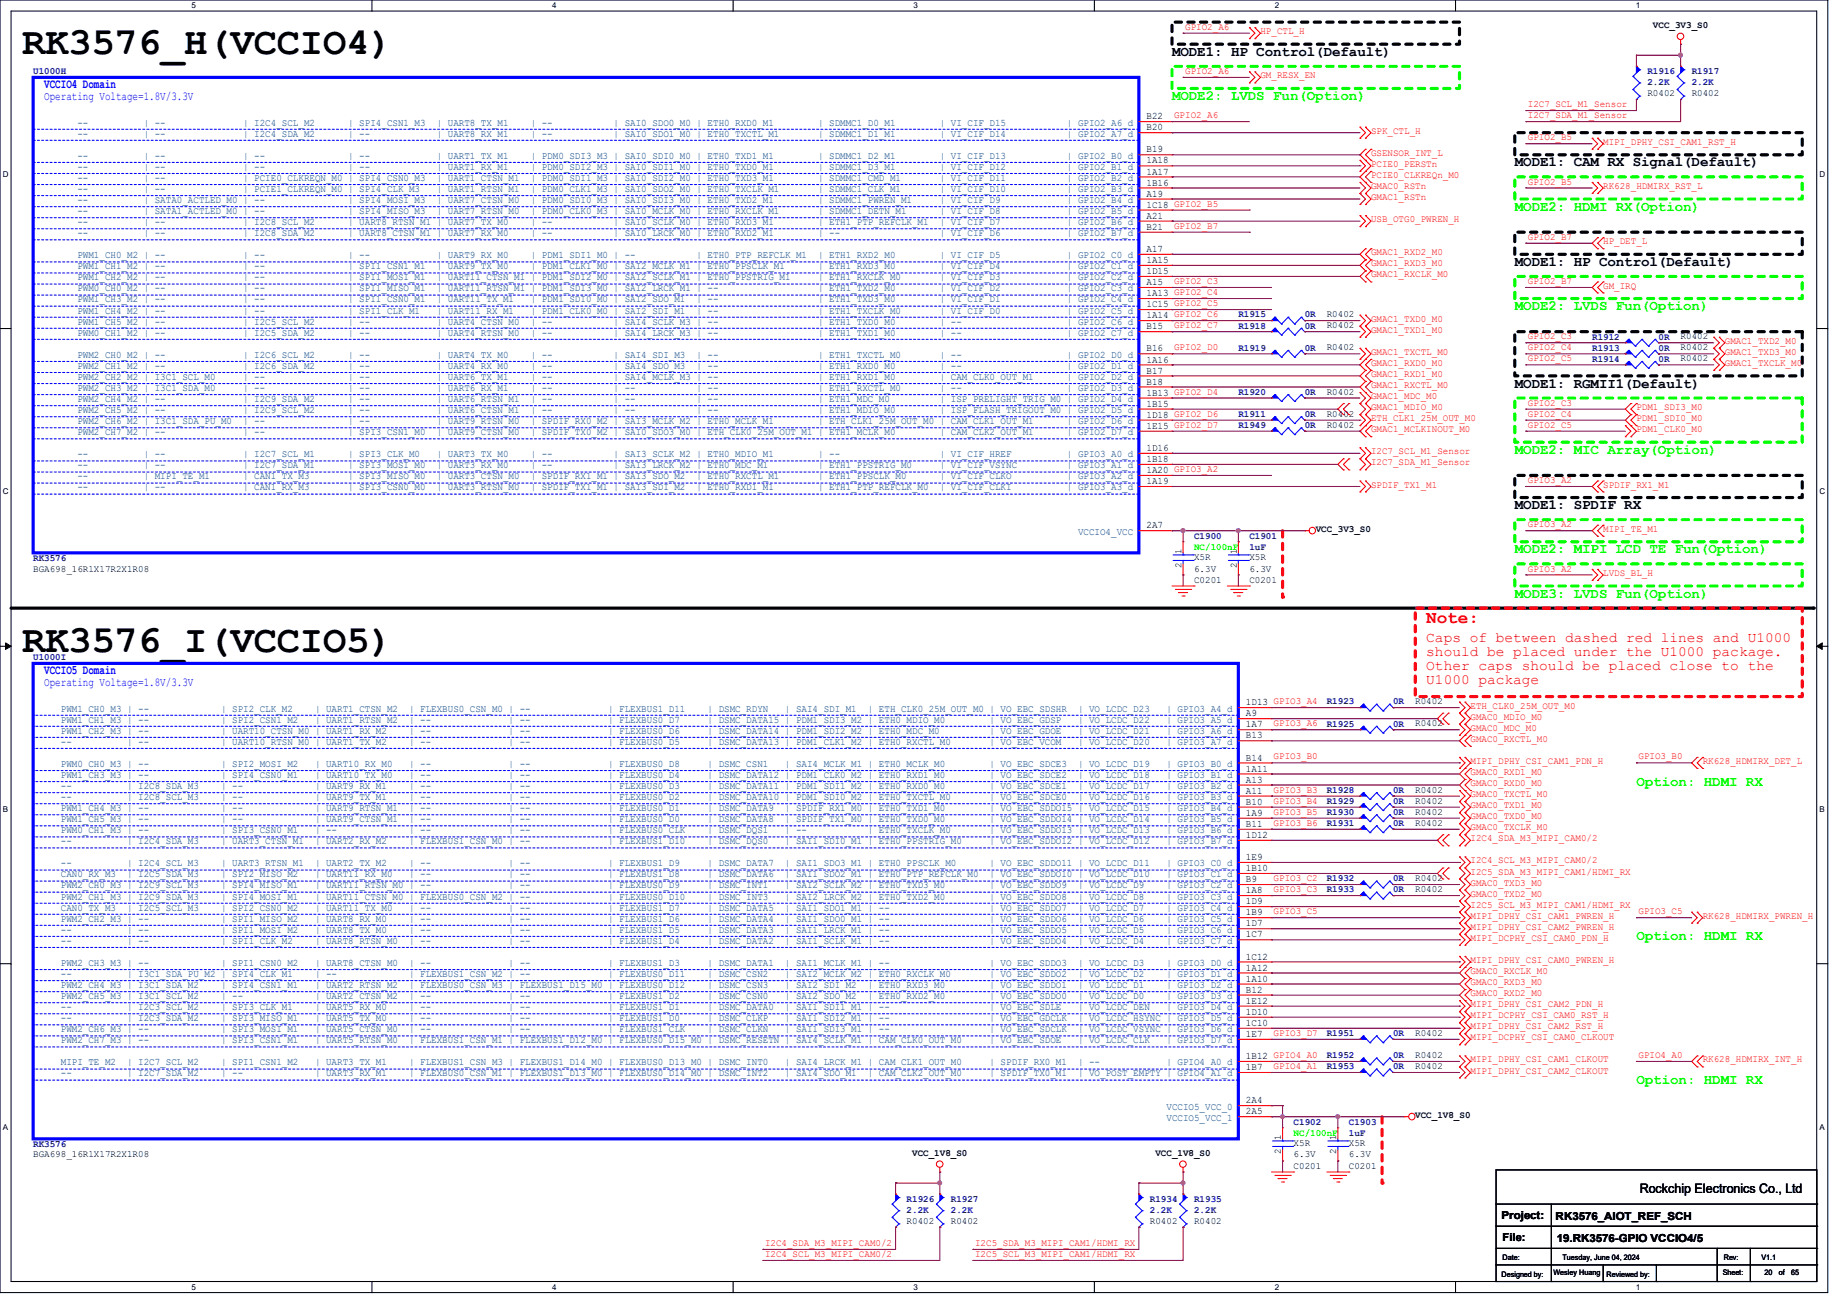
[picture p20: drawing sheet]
<svg xmlns="http://www.w3.org/2000/svg" width="297mm" height="210mm" viewBox="0 0 297 210" stroke-linecap="round" stroke-linejoin="round" font-family="sans-serif">
<defs><g id="words">
<g font-size="6.2">
<text x="3.6" y="8.8">RK3576_H(VCCIO4)</text>
<text x="3.6" y="104.8">RK3576_I(VCCIO5)</text>
</g>
<text font-size="2.8" fill="#f00" x="229.4" y="100.2">Note:</text>
<g font-size="2.3">
<text x="188.5" y="9">MODE1: HP Control(Default)</text>
<text x="243.6" y="26.8">MODE1: CAM RX Signal(Default)</text>
<text x="243.6" y="42.8">MODE1: HP Control(Default)</text>
<text x="243.6" y="62.3">MODE1: RGMII1(Default)</text>
<text x="243.6" y="81.9">MODE1: SPDIF RX</text>
</g>
<g font-size="2.3" fill="#0f0">
<text x="188.5" y="16.1">MODE2: LVDS Fun(Option)</text>
<text x="243.6" y="33.9">MODE2: HDMI RX(Option)</text>
<text x="243.6" y="49.9">MODE2: LVDS Fun(Option)</text>
<text x="243.6" y="73">MODE2: MIC Array(Option)</text>
<text x="243.6" y="89">MODE2: MIPI LCD TE Fun(Option)</text>
<text x="243.6" y="96.1">MODE3: LVDS Fun(Option)</text>
<text x="263.1" y="126.3">Option: HDMI RX</text>
<text x="263.1" y="151.2">Option: HDMI RX</text>
<text x="263.1" y="174.3">Option: HDMI RX</text>
</g>
<g font-size="2.3" fill="#f00">
<text x="229.4" y="103.2">Caps of between dashed red lines and U1000</text>
<text x="229.4" y="105.5">should be placed under the U1000 package.</text>
<text x="229.4" y="107.8">Other caps should be placed close to the</text>
<text x="229.4" y="110.1">U1000 package</text>
</g>
<g font-size="2.1" fill="#00f">
<text x="7.1" y="14.2">VCCIO4 Domain</text>
<text x="7.1" y="108.4">VCCIO5 Domain</text>
</g>
<text font-size="2.1" x="263.7" y="191.9">Rockchip Electronics Co., Ltd</text>
<g font-size="1.9" fill="#00f">
<text x="7.1" y="16.1">Operating Voltage=1.8V/3.3V</text>
<text x="7.1" y="110.3">Operating Voltage=1.8V/3.3V</text>
</g>
<g font-size="1.8">
<text x="241.5" y="196">Project:</text>
<text x="250.2" y="196.2">RK3576_AIOT_REF_SCH</text>
<text x="241.6" y="199.6">File:</text>
<text x="250.4" y="199.7">19.RK3576-GPIO VCCIO4/5</text>
</g>
<g font-size="1.6" fill="#f00">
<text x="190.6" y="4.8">GPIO2_A6</text>
<text x="202.7" y="5.5">HP_CTL_H</text>
<text x="190.6" y="11.9">GPIO2_A6</text>
<text x="202.7" y="12.6">GM_RESX_EN</text>
<text x="245.7" y="17.2">I2C7_SCL_M1_Sensor</text>
<text x="188.8" y="19">GPIO2_A6</text>
<text x="220.5" y="21.5">SPK_CTL_H</text>
<text x="245.7" y="22.6">GPIO2_B5</text>
<text x="245.7" y="19">I2C7_SDA_M1_Sensor</text>
<text x="257.8" y="23.3">MIPI_DPHY_CSI_CAM1_RST_H</text>
<text x="220.5" y="28.6">PCIE0_CLKREQn_M0</text>
<text x="220.5" y="25.1">GSENSOR_INT_L</text>
<text x="220.5" y="26.8">PCIE0_PERSTn</text>
<text x="245.7" y="29.7">GPIO2_B5</text>
<text x="220.5" y="30.4">GMAC0_RSTn</text>
<text x="220.5" y="32.2">GMAC1_RSTn</text>
<text x="220.5" y="35.7">USB_OTG0_PWREN_H</text>
<text x="257.8" y="30.4">RK628_HDMIRX_RST_L</text>
<text x="188.8" y="36.8">GPIO2_B7</text>
<text x="220.5" y="41.1">GMAC1_RXD2_M0</text>
<text x="245.7" y="38.6">GPIO2_B7</text>
<text x="257.8" y="39.3">HP_DET_L</text>
<text x="188.8" y="45.7">GPIO2_C3</text>
<text x="220.5" y="42.8">GMAC1_RXD3_M0</text>
<text x="220.5" y="44.6">GMAC1_RXCLK_M0</text>
<text x="245.7" y="45.7">GPIO2_B7</text>
<text x="257.8" y="46.4">GM_IRQ</text>
<text x="188.8" y="52.8">GPIO2_C7</text>
<text x="220.5" y="51.7">GMAC1_TXD0_M0</text>
<text x="220.5" y="53.5">GMAC1_TXD1_M0</text>
<text x="188.8" y="56.3">GPIO2_D0</text>
<text x="220.5" y="57.1">GMAC1_TXCTL_M0</text>
<text x="220.5" y="58.8">GMAC1_RXD0_M0</text>
<text x="245.7" y="54.6">GPIO2_C3</text>
<text x="245.7" y="56.3">GPIO2_C4</text>
<text x="245.7" y="58.1">GPIO2_C5</text>
<text x="277.4" y="55.3">GMAC1_TXD2_M0</text>
<text x="277.4" y="57.1">GMAC1_TXD3_M0</text>
<text x="277.4" y="58.8">GMAC1_TXCLK_M0</text>
<text x="220.5" y="60.6">GMAC1_RXD1_M0</text>
<text x="220.5" y="62.4">GMAC1_RXCTL_M0</text>
<text x="220.5" y="64.2">GMAC1_MDC_M0</text>
<text x="220.5" y="66">GMAC1_MDIO_M0</text>
<text x="245.7" y="65.2">GPIO2_C3</text>
<text x="263.1" y="66">PDM1_SDI3_M0</text>
<text x="220.5" y="67.7">ETH_CLK1_25M_OUT_M0</text>
<text x="220.5" y="69.5">GMAC1_MCLKINOUT_M0</text>
<text x="245.7" y="67">GPIO2_C4</text>
<text x="245.7" y="68.8">GPIO2_C5</text>
<text x="263.1" y="69.5">PDM1_CLK0_M0</text>
<text x="263.1" y="67.7">PDM1_SDI0_M0</text>
<text x="220.5" y="74.8">I2C7_SDA_M1_Sensor</text>
<text x="220.5" y="73.1">I2C7_SCL_M1_Sensor</text>
<text x="245.7" y="77.7">GPIO3_A2</text>
<text x="220.5" y="78.4">SPDIF_TX1_M1</text>
<text x="257.8" y="78.4">SPDIF_RX1_M1</text>
<text x="245.7" y="84.8">GPIO3_A2</text>
<text x="257.8" y="85.5">MIPI_TE_M1</text>
<text x="245.7" y="91.9">GPIO3_A2</text>
<text x="257.8" y="92.6">LVDS_BL_H</text>
<text x="236.5" y="114">ETH_CLK0_25M_OUT_M0</text>
<text x="204.8" y="116.8">GPIO3_A6</text>
<text x="236.5" y="119.3">GMAC0_RXCTL_M0</text>
<text x="236.5" y="117.5">GMAC0_MDC_M0</text>
<text x="236.5" y="115.7">GMAC0_MDIO_M0</text>
<text x="204.8" y="122.1">GPIO3_B0</text>
<text x="236.5" y="124.6">GMAC0_RXD1_M0</text>
<text x="236.5" y="122.8">MIPI_DPHY_CSI_CAM1_PDN_H</text>
<text x="263.5" y="122.1">GPIO3_B0</text>
<text x="273.8" y="122.8">RK628_HDMIRX_DET_L</text>
<text x="204.8" y="127.5">GPIO3_B3</text>
<text x="204.8" y="129.2">GPIO3_B4</text>
<text x="204.8" y="131">GPIO3_B5</text>
<text x="236.5" y="131.7">GMAC0_TXD0_M0</text>
<text x="236.5" y="130">GMAC0_TXD1_M0</text>
<text x="236.5" y="128.2">GMAC0_TXCTL_M0</text>
<text x="236.5" y="126.4">GMAC0_RXD0_M0</text>
<text x="204.8" y="132.8">GPIO3_B6</text>
<text x="236.5" y="133.5">GMAC0_TXCLK_M0</text>
<text x="236.5" y="135.3">I2C4_SDA_M3_MIPI_CAM0/2</text>
<text x="204.8" y="141.7">GPIO3_C2</text>
<text x="204.8" y="143.5">GPIO3_C3</text>
<text x="236.5" y="142.4">GMAC0_TXD3_M0</text>
<text x="236.5" y="140.6">I2C5_SDA_M3_MIPI_CAM1/HDMI_RX</text>
<text x="236.5" y="138.8">I2C4_SCL_M3_MIPI_CAM0/2</text>
<text x="204.8" y="147">GPIO3_C5</text>
<text x="236.5" y="144.2">GMAC0_TXD2_M0</text>
<text x="236.5" y="146">I2C5_SCL_M3_MIPI_CAM1/HDMI_RX</text>
<text x="236.5" y="147.7">MIPI_DPHY_CSI_CAM1_PWREN_H</text>
<text x="236.5" y="149.5">MIPI_DPHY_CSI_CAM2_PWREN_H</text>
<text x="263.5" y="147">GPIO3_C5</text>
<text x="273.8" y="147.7">RK628_HDMIRX_PWREN_H</text>
<text x="236.5" y="151.3">MIPI_DCPHY_CSI_CAM0_PDN_H</text>
<text x="236.5" y="154.9">MIPI_DPHY_CSI_CAM0_PWREN_H</text>
<text x="236.5" y="160.2">GMAC0_RXD2_M0</text>
<text x="236.5" y="158.4">GMAC0_RXD3_M0</text>
<text x="236.5" y="156.6">GMAC0_RXCLK_M0</text>
<text x="236.5" y="162">MIPI_DPHY_CSI_CAM2_PDN_H</text>
<text x="204.8" y="166.6">GPIO3_D7</text>
<text x="236.5" y="167.3">MIPI_DCPHY_CSI_CAM0_CLKOUT</text>
<text x="236.5" y="163.7">MIPI_DCPHY_CSI_CAM0_RST_H</text>
<text x="236.5" y="165.5">MIPI_DPHY_CSI_CAM2_RST_H</text>
<text x="204.8" y="171.9">GPIO4_A1</text>
<text x="236.5" y="170.9">MIPI_DPHY_CSI_CAM1_CLKOUT</text>
<text x="236.5" y="172.6">MIPI_DPHY_CSI_CAM2_CLKOUT</text>
<text x="263.5" y="170.1">GPIO4_A0</text>
<text x="273.8" y="170.9">RK628_HDMIRX_INT_H</text>
<text x="123" y="200.4">I2C4_SDA_M3_MIPI_CAM0/2</text>
<text x="123" y="202.1">I2C4_SCL_M3_MIPI_CAM0/2</text>
<text x="156.8" y="200.4">I2C5_SDA_M3_MIPI_CAM1/HDMI_RX</text>
<text x="156.8" y="202.1">I2C5_SCL_M3_MIPI_CAM1/HDMI_RX</text>
</g>
<g font-size="1.6">
<text x="265.8" y="4.5">VCC_3V3_S0</text>
<text x="264.9" y="15.5">R0402</text>
<text x="272" y="15.5">R0402</text>
<text x="184.4" y="19.2">B22</text>
<text x="184.4" y="21">B20</text>
<text x="184.4" y="24.5">B19</text>
<text x="184.4" y="26.3">1A18</text>
<text x="184.4" y="28.1">1A17</text>
<text x="184.4" y="29.8">1B16</text>
<text x="184.4" y="31.6">A19</text>
<text x="184.4" y="33.4">1C18 GPIO2_B5</text>
<text x="184.4" y="35.2">A21</text>
<text x="184.4" y="37">B21</text>
<text x="184.4" y="40.5">A17</text>
<text x="184.4" y="42.3">1A15</text>
<text x="184.4" y="44.1">1D15</text>
<text x="184.4" y="45.8">A15</text>
<text x="184.4" y="47.6">1A13 GPIO2_C4</text>
<text x="184.4" y="49.4">1C15 GPIO2_C5</text>
<text x="184.4" y="51.2">1A14 GPIO2_C6</text>
<text x="184.4" y="53">B15</text>
<text x="213.4" y="52.8">R0402</text>
<text x="213.4" y="51">R0402</text>
<text x="184.4" y="56.5">B16</text>
<text x="184.4" y="58.3">1A16</text>
<text x="213.4" y="56.3">R0402</text>
<text x="270.3" y="54.6">R0402</text>
<text x="270.3" y="56.3">R0402</text>
<text x="270.3" y="58.1">R0402</text>
<text x="184.4" y="60.1">B17</text>
<text x="184.4" y="61.8">B18</text>
<text x="184.4" y="63.6">1B13 GPIO2_D4</text>
<text x="184.4" y="65.4">1B15</text>
<text x="213.4" y="63.5">R0402</text>
<text x="184.4" y="67.2">1D18 GPIO2_D6</text>
<text x="184.4" y="69">1E15 GPIO2_D7</text>
<text x="213.4" y="67">R0402</text>
<text x="213.4" y="68.8">R0402</text>
<text x="184.4" y="72.5">1D16</text>
<text x="184.4" y="74.3">1B18</text>
<text x="184.4" y="76.1">1A20 GPIO3_A2</text>
<text x="184.4" y="77.9">1A19</text>
<text x="184.4" y="85">2A7</text>
<text x="190" y="89.1" transform="rotate(-90 190 89.1)">1</text>
<text x="198.9" y="89.1" transform="rotate(-90 198.9 89.1)">1</text>
<text x="211.6" y="85.6">VCC_3V3_S0</text>
<text x="5.3" y="91.9">BGA698_16R1X17R2X1R08</text>
<text x="190" y="91.4" transform="rotate(-90 190 91.4)">2</text>
<text x="192" y="93.7">C0201</text>
<text x="192" y="90.1">X5R</text>
<text x="192" y="91.9">6.3V</text>
<text x="198.9" y="91.4" transform="rotate(-90 198.9 91.4)">2</text>
<text x="200.9" y="93.7">C0201</text>
<text x="200.9" y="90.1">X5R</text>
<text x="200.9" y="91.9">6.3V</text>
<text x="200.4" y="113.4">1D13 GPIO3_A4</text>
<text x="227.6" y="113.2">R0402</text>
<text x="200.4" y="115.2">A9</text>
<text x="200.4" y="117">1A7</text>
<text x="200.4" y="118.7">B13</text>
<text x="227.6" y="116.8">R0402</text>
<text x="200.4" y="122.3">B14</text>
<text x="200.4" y="124.1">1A11</text>
<text x="200.4" y="125.9">A13</text>
<text x="200.4" y="127.6">A11</text>
<text x="200.4" y="129.4">B10</text>
<text x="200.4" y="131.2">1A9</text>
<text x="227.6" y="127.5">R0402</text>
<text x="227.6" y="129.2">R0402</text>
<text x="227.6" y="131">R0402</text>
<text x="200.4" y="133">B11</text>
<text x="200.4" y="134.7">1D12</text>
<text x="227.6" y="132.8">R0402</text>
<text x="200.4" y="138.3">1E9</text>
<text x="200.4" y="140.1">1B10</text>
<text x="200.4" y="141.9">B9</text>
<text x="200.4" y="143.6">1A8</text>
<text x="227.6" y="141.7">R0402</text>
<text x="227.6" y="143.5">R0402</text>
<text x="200.4" y="145.4">1D9</text>
<text x="200.4" y="147.2">1B9</text>
<text x="200.4" y="149">1D7</text>
<text x="200.4" y="150.8">1C7</text>
<text x="200.4" y="154.3">1C12</text>
<text x="200.4" y="156.1">1A12</text>
<text x="200.4" y="157.9">1A10</text>
<text x="200.4" y="159.6">B12</text>
<text x="200.4" y="161.4">1E12</text>
<text x="200.4" y="163.2">1D10</text>
<text x="200.4" y="165">1C10</text>
<text x="200.4" y="166.8">1E7</text>
<text x="227.6" y="166.6">R0402</text>
<text x="200.4" y="170.3">1B12 GPIO4_A0</text>
<text x="200.4" y="172.1">1B7</text>
<text x="227.6" y="170.1">R0402</text>
<text x="227.6" y="171.9">R0402</text>
<text x="200.4" y="177.4">2A4</text>
<text x="200.4" y="179.2">2A5</text>
<text x="227.6" y="179.8">VCC_1V8_S0</text>
<text x="146.7" y="185.8">VCC_1V8_S0</text>
<text x="185.8" y="185.8">VCC_1V8_S0</text>
<text x="206" y="185.6" transform="rotate(-90 206 185.6)">2</text>
<text x="206" y="183.3" transform="rotate(-90 206 183.3)">1</text>
<text x="208" y="184.4">X5R</text>
<text x="214.9" y="185.6" transform="rotate(-90 214.9 185.6)">2</text>
<text x="214.9" y="183.3" transform="rotate(-90 214.9 183.3)">1</text>
<text x="216.9" y="184.4">X5R</text>
<text x="5.3" y="186.1">BGA698_16R1X17R2X1R08</text>
<text x="208" y="187.9">C0201</text>
<text x="208" y="186.1">6.3V</text>
<text x="216.9" y="187.9">C0201</text>
<text x="216.9" y="186.1">6.3V</text>
<text x="145.8" y="196.8">R0402</text>
<text x="152.9" y="196.8">R0402</text>
<text x="184.9" y="196.8">R0402</text>
<text x="192" y="196.8">R0402</text>
</g>
<g font-size="1.6" fill="#000080">
<text x="5.3" y="11.9">U1000H</text>
<text x="264.9" y="11.9">R1916</text>
<text x="272" y="11.9">R1917</text>
<text x="264.9" y="13.7">2.2K</text>
<text x="272" y="13.7">2.2K</text>
<text x="199.1" y="52.8">R1918</text>
<text x="199.1" y="51.1">R1915</text>
<text x="209.8" y="52.8">0R</text>
<text x="209.8" y="51.1">0R</text>
<text x="199.1" y="56.4">R1919</text>
<text x="209.8" y="56.4">0R</text>
<text x="256" y="54.6">R1912</text>
<text x="256" y="56.4">R1913</text>
<text x="256" y="58.2">R1914</text>
<text x="266.7" y="54.6">0R</text>
<text x="266.7" y="56.4">0R</text>
<text x="266.7" y="58.2">0R</text>
<text x="199.1" y="63.5">R1920</text>
<text x="209.8" y="63.5">0R</text>
<text x="199.1" y="67.1">R1911</text>
<text x="199.1" y="68.8">R1949</text>
<text x="209.8" y="67.1">0R</text>
<text x="209.8" y="68.8">0R</text>
<text x="192" y="86.6">C1900</text>
<text x="200.9" y="86.6">C1901</text>
<text x="200.9" y="88.4">1uF</text>
<text x="5.3" y="90.2">RK3576</text>
<text x="5.3" y="106.2">U1000I</text>
<text x="213.4" y="113.3">R1923</text>
<text x="224" y="113.3">0R</text>
<text x="213.4" y="116.8">R1925</text>
<text x="224" y="116.8">0R</text>
<text x="213.4" y="127.5">R1928</text>
<text x="213.4" y="129.3">R1929</text>
<text x="213.4" y="131.1">R1930</text>
<text x="224" y="127.5">0R</text>
<text x="224" y="129.3">0R</text>
<text x="224" y="131.1">0R</text>
<text x="213.4" y="132.8">R1931</text>
<text x="224" y="132.8">0R</text>
<text x="213.4" y="141.7">R1932</text>
<text x="213.4" y="143.5">R1933</text>
<text x="224" y="141.7">0R</text>
<text x="224" y="143.5">0R</text>
<text x="213.4" y="166.6">R1951</text>
<text x="224" y="166.6">0R</text>
<text x="213.4" y="170.2">R1952</text>
<text x="213.4" y="172">R1953</text>
<text x="224" y="170.2">0R</text>
<text x="224" y="172">0R</text>
<text x="5.3" y="184.4">RK3576</text>
<text x="208" y="180.8">C1902</text>
<text x="216.9" y="180.8">C1903</text>
<text x="216.9" y="182.6">1uF</text>
<text x="145.8" y="193.3">R1926</text>
<text x="145.8" y="195.1">2.2K</text>
<text x="152.9" y="193.3">R1927</text>
<text x="152.9" y="195.1">2.2K</text>
<text x="184.9" y="193.3">R1934</text>
<text x="184.9" y="195.1">2.2K</text>
<text x="192" y="193.3">R1935</text>
<text x="192" y="195.1">2.2K</text>
</g>
<g font-size="1.6" fill="#004080">
<text x="12.4" y="20.2">--</text>
<text x="12.4" y="22">--</text>
<text x="23.1" y="20.2">| --</text>
<text x="23.1" y="22">| --</text>
<text x="39.1" y="20.2">| I2C4_SCL_M2</text>
<text x="39.1" y="22">| I2C4_SDA_M2</text>
<text x="56" y="20.2">| SPI4_CSN1_M3</text>
<text x="56" y="22">| --</text>
<text x="70.2" y="20.2">| UART8_TX_M1</text>
<text x="70.2" y="22">| UART8_RX_M1</text>
<text x="85.3" y="20.2">| --</text>
<text x="85.3" y="22">| --</text>
<text x="98.7" y="20.2">| SAI0_SDO0_M0 | ETH0_RXD0_M1</text>
<text x="98.7" y="22">| SAI0_SDO1_M0 | ETH0_TXCTL_M1</text>
<text x="131.6" y="20.2">| SDMMC1_D0_M1</text>
<text x="131.6" y="22">| SDMMC1_D1_M1</text>
<text x="151.1" y="20.2">| VI_CIF_D15</text>
<text x="151.1" y="22">| VI_CIF_D14</text>
<text x="171.6" y="20.2">| GPIO2_A6_d</text>
<text x="171.6" y="22">| GPIO2_A7_d</text>
<text x="12.4" y="25.5">--</text>
<text x="12.4" y="27.3">--</text>
<text x="12.4" y="29.1">--</text>
<text x="23.1" y="25.5">| --</text>
<text x="23.1" y="27.3">| --</text>
<text x="23.1" y="29.1">| --</text>
<text x="39.1" y="25.5">| --</text>
<text x="39.1" y="27.3">| --</text>
<text x="39.1" y="29.1">| PCIE0_CLKREQN_M0 | SPI4_CSN0_M3</text>
<text x="56" y="25.5">| --</text>
<text x="56" y="27.3">| --</text>
<text x="70.2" y="25.5">| UART1_TX_M1</text>
<text x="70.2" y="27.3">| UART1_RX_M1</text>
<text x="70.2" y="29.1">| UART1_CTSN_M1</text>
<text x="85.3" y="25.5">| PDM0_SDI3_M3 | SAI0_SDI0_M0 | ETH0_TXD1_M1</text>
<text x="85.3" y="27.3">| PDM0_SDI2_M3 | SAI0_SDI1_M0 | ETH0_TXD0_M1</text>
<text x="85.3" y="29.1">| PDM0_SDI1_M3 | SAI0_SDI2_M0 | ETH0_TXD3_M1</text>
<text x="131.6" y="25.5">| SDMMC1_D2_M1</text>
<text x="131.6" y="27.3">| SDMMC1_D3_M1</text>
<text x="131.6" y="29.1">| SDMMC1_CMD_M1</text>
<text x="151.1" y="25.5">| VI_CIF_D13</text>
<text x="151.1" y="27.3">| VI_CIF_D12</text>
<text x="151.1" y="29.1">| VI_CIF_D11</text>
<text x="171.6" y="25.5">| GPIO2_B0_d</text>
<text x="171.6" y="27.3">| GPIO2_B1_d</text>
<text x="171.6" y="29.1">| GPIO2_B2_d</text>
<text x="12.4" y="30.9">--</text>
<text x="12.4" y="32.6">--</text>
<text x="12.4" y="34.4">--</text>
<text x="23.1" y="30.9">| --</text>
<text x="23.1" y="32.6">| SATA0_ACTLED_M0 | --</text>
<text x="23.1" y="34.4">| SATA1_ACTLED_M0 | --</text>
<text x="39.1" y="30.9">| PCIE1_CLKREQN_M0 | SPI4_CLK_M3</text>
<text x="56" y="32.6">| SPI4_MOSI_M3</text>
<text x="56" y="34.4">| SPI4_MISO_M3</text>
<text x="70.2" y="30.9">| UART1_RTSN_M1</text>
<text x="70.2" y="32.6">| UART7_CTSN_M0</text>
<text x="70.2" y="34.4">| UART7_RTSN_M0</text>
<text x="85.3" y="30.9">| PDM0_CLK1_M3 | SAI0_SDO2_M0 | ETH0_TXCLK_M1</text>
<text x="85.3" y="32.6">| PDM0_SDI0_M3 | SAI0_SDI3_M0 | ETH0_TXD2_M1</text>
<text x="85.3" y="34.4">| PDM0_CLK0_M3 | SAI0_MCLK_M0 | ETH0_RXCLK_M1</text>
<text x="131.6" y="30.9">| SDMMC1_CLK_M1</text>
<text x="131.6" y="32.6">| SDMMC1_PWREN_M1</text>
<text x="131.6" y="34.4">| SDMMC1_DETN_M1</text>
<text x="151.1" y="30.9">| VI_CIF_D10</text>
<text x="151.1" y="32.6">| VI_CIF_D9</text>
<text x="151.1" y="34.4">| VI_CIF_D8</text>
<text x="171.6" y="30.9">| GPIO2_B3_d</text>
<text x="171.6" y="32.6">| GPIO2_B4_d</text>
<text x="171.6" y="34.4">| GPIO2_B5_d</text>
<text x="12.4" y="36.2">--</text>
<text x="12.4" y="38">--</text>
<text x="12.4" y="41.5">PWM1_CH0_M2 | --</text>
<text x="23.1" y="36.2">| --</text>
<text x="23.1" y="38">| --</text>
<text x="39.1" y="36.2">| I2C8_SCL_M2</text>
<text x="39.1" y="38">| I2C8_SDA_M2</text>
<text x="39.1" y="41.5">| --</text>
<text x="56" y="36.2">| UART8_RTSN_M1 | UART7_TX_M0</text>
<text x="56" y="38">| UART8_CTSN_M1 | UART7_RX_M0</text>
<text x="56" y="41.5">| --</text>
<text x="70.2" y="41.5">| UART9_RX_M0</text>
<text x="85.3" y="36.2">| --</text>
<text x="85.3" y="38">| --</text>
<text x="85.3" y="41.5">| PDM1_SDI1_M0 | --</text>
<text x="98.7" y="36.2">| SAI0_SCLK_M0 | ETH0_RXD3_M1</text>
<text x="98.7" y="38">| SAI0_LRCK_M0 | ETH0_RXD2_M1</text>
<text x="112" y="41.5">| ETH0_PTP_REFCLK_M1</text>
<text x="131.6" y="36.2">| ETH1_PTP_REFCLK_M1</text>
<text x="131.6" y="38">| --</text>
<text x="131.6" y="41.5">| ETH1_RXD2_M0</text>
<text x="151.1" y="36.2">| VI_CIF_D7</text>
<text x="151.1" y="38">| VI_CIF_D6</text>
<text x="151.1" y="41.5">| VI_CIF_D5</text>
<text x="171.6" y="36.2">| GPIO2_B6_d</text>
<text x="171.6" y="38">| GPIO2_B7_d</text>
<text x="171.6" y="41.5">| GPIO2_C0_d</text>
<text x="12.4" y="43.3">PWM1_CH1_M2 | --</text>
<text x="12.4" y="45.1">PWM1_CH2_M2 | --</text>
<text x="12.4" y="46.9">PWM0_CH0_M2 | --</text>
<text x="39.1" y="43.3">| --</text>
<text x="39.1" y="45.1">| --</text>
<text x="39.1" y="46.9">| --</text>
<text x="56" y="43.3">| SPI1_CSN1_M1</text>
<text x="56" y="45.1">| SPI1_MOSI_M1</text>
<text x="56" y="46.9">| SPI1_MISO_M1</text>
<text x="70.2" y="43.3">| UART9_TX_M0</text>
<text x="70.2" y="45.1">| UART11_CTSN_M1 | PDM1_SDI2_M0 | SAI2_SCLK_M1 | ETH0_PPSTRIG_M1</text>
<text x="70.2" y="46.9">| UART11_RTSN_M1 | PDM1_SDI3_M0 | SAI2_LRCK_M1 | --</text>
<text x="85.3" y="43.3">| PDM1_CLK1_M0 | SAI2_MCLK_M1 | ETH0_PPSCLK_M1</text>
<text x="131.6" y="43.3">| ETH1_RXD3_M0</text>
<text x="131.6" y="45.1">| ETH1_RXCLK_M0</text>
<text x="131.6" y="46.9">| ETH1_TXD2_M0</text>
<text x="151.1" y="43.3">| VI_CIF_D4</text>
<text x="151.1" y="45.1">| VI_CIF_D3</text>
<text x="151.1" y="46.9">| VI_CIF_D2</text>
<text x="171.6" y="43.3">| GPIO2_C1_d</text>
<text x="171.6" y="45.1">| GPIO2_C2_d</text>
<text x="171.6" y="46.9">| GPIO2_C3_d</text>
<text x="12.4" y="48.6">PWM1_CH3_M2 | --</text>
<text x="12.4" y="50.4">PWM1_CH4_M2 | --</text>
<text x="12.4" y="52.2">PWM1_CH5_M2 | --</text>
<text x="12.4" y="54">PWM0_CH1_M2 | --</text>
<text x="39.1" y="48.6">| --</text>
<text x="39.1" y="50.4">| --</text>
<text x="39.1" y="52.2">| I2C5_SCL_M2</text>
<text x="39.1" y="54">| I2C5_SDA_M2</text>
<text x="56" y="48.6">| SPI1_CSN0_M1</text>
<text x="56" y="50.4">| SPI1_CLK_M1</text>
<text x="56" y="52.2">| --</text>
<text x="56" y="54">| --</text>
<text x="70.2" y="48.6">| UART11_TX_M1</text>
<text x="70.2" y="50.4">| UART11_RX_M1</text>
<text x="70.2" y="52.2">| UART4_CTSN_M0</text>
<text x="70.2" y="54">| UART4_RTSN_M0</text>
<text x="85.3" y="48.6">| PDM1_SDI0_M0 | SAI2_SDO_M1</text>
<text x="85.3" y="50.4">| PDM1_CLK0_M0 | SAI2_SDI_M1</text>
<text x="85.3" y="52.2">| --</text>
<text x="85.3" y="54">| --</text>
<text x="98.7" y="52.2">| SAI4_SCLK_M3 | --</text>
<text x="98.7" y="54">| SAI4_LRCK_M3 | --</text>
<text x="112" y="48.6">| --</text>
<text x="112" y="50.4">| --</text>
<text x="131.6" y="48.6">| ETH1_TXD3_M0</text>
<text x="131.6" y="50.4">| ETH1_TXCLK_M0</text>
<text x="131.6" y="52.2">| ETH1_TXD0_M0</text>
<text x="131.6" y="54">| ETH1_TXD1_M0</text>
<text x="151.1" y="48.6">| VI_CIF_D1</text>
<text x="151.1" y="50.4">| VI_CIF_D0</text>
<text x="151.1" y="52.2">| --</text>
<text x="151.1" y="54">| --</text>
<text x="171.6" y="48.6">| GPIO2_C4_d</text>
<text x="171.6" y="50.4">| GPIO2_C5_d</text>
<text x="171.6" y="52.2">| GPIO2_C6_d</text>
<text x="171.6" y="54">| GPIO2_C7_d</text>
<text x="12.4" y="57.5">PWM2_CH0_M2 | --</text>
<text x="12.4" y="59.3">PWM2_CH1_M2 | --</text>
<text x="39.1" y="57.5">| I2C6_SCL_M2</text>
<text x="39.1" y="59.3">| I2C6_SDA_M2</text>
<text x="56" y="57.5">| --</text>
<text x="56" y="59.3">| --</text>
<text x="70.2" y="57.5">| UART4_TX_M0</text>
<text x="70.2" y="59.3">| UART4_RX_M0</text>
<text x="85.3" y="57.5">| --</text>
<text x="85.3" y="59.3">| --</text>
<text x="98.7" y="57.5">| SAI4_SDI_M3</text>
<text x="98.7" y="59.3">| SAI4_SDO_M3</text>
<text x="112" y="57.5">| --</text>
<text x="112" y="59.3">| --</text>
<text x="131.6" y="57.5">| ETH1_TXCTL_M0</text>
<text x="131.6" y="59.3">| ETH1_RXD0_M0</text>
<text x="151.1" y="57.5">| --</text>
<text x="151.1" y="59.3">| --</text>
<text x="171.6" y="57.5">| GPIO2_D0_d</text>
<text x="171.6" y="59.3">| GPIO2_D1_d</text>
<text x="12.4" y="61.1">PWM2_CH2_M2 | I3C1_SCL_M0</text>
<text x="12.4" y="62.9">PWM2_CH3_M2 | I3C1_SDA_M0</text>
<text x="12.4" y="64.6">PWM2_CH4_M2 | --</text>
<text x="39.1" y="61.1">| --</text>
<text x="39.1" y="62.9">| --</text>
<text x="39.1" y="64.6">| I2C9_SDA_M2</text>
<text x="56" y="61.1">| --</text>
<text x="56" y="62.9">| --</text>
<text x="56" y="64.6">| --</text>
<text x="70.2" y="61.1">| UART6_TX_M1</text>
<text x="70.2" y="62.9">| UART6_RX_M1</text>
<text x="70.2" y="64.6">| UART6_RTSN_M1</text>
<text x="85.3" y="61.1">| --</text>
<text x="85.3" y="62.9">| --</text>
<text x="85.3" y="64.6">| --</text>
<text x="98.7" y="61.1">| SAI4_MCLK_M3 | --</text>
<text x="98.7" y="62.9">| --</text>
<text x="98.7" y="64.6">| --</text>
<text x="112" y="62.9">| --</text>
<text x="112" y="64.6">| --</text>
<text x="131.6" y="61.1">| ETH1_RXD1_M0</text>
<text x="131.6" y="62.9">| ETH1_RXCTL_M0</text>
<text x="131.6" y="64.6">| ETH1_MDC_M0</text>
<text x="151.1" y="61.1">| CAM_CLK0_OUT_M1</text>
<text x="151.1" y="62.9">| --</text>
<text x="151.1" y="64.6">| ISP_PRELIGHT_TRIG_M0 | GPIO2_D4_d</text>
<text x="171.6" y="61.1">| GPIO2_D2_d</text>
<text x="171.6" y="62.9">| GPIO2_D3_d</text>
<text x="12.4" y="66.4">PWM2_CH5_M2 | --</text>
<text x="12.4" y="68.2">PWM2_CH6_M2 | I3C1_SDA_PU_M0</text>
<text x="12.4" y="70">PWM2_CH7_M2 | --</text>
<text x="39.1" y="66.4">| I2C9_SCL_M2</text>
<text x="39.1" y="68.2">| --</text>
<text x="39.1" y="70">| --</text>
<text x="56" y="66.4">| --</text>
<text x="56" y="68.2">| --</text>
<text x="56" y="70">| SPI3_CSN1_M0</text>
<text x="70.2" y="66.4">| UART6_CTSN_M1</text>
<text x="70.2" y="68.2">| UART9_RTSN_M0</text>
<text x="70.2" y="70">| UART9_CTSN_M0</text>
<text x="85.3" y="66.4">| --</text>
<text x="85.3" y="68.2">| SPDIF_RX0_M2 | SAI3_MCLK_M2 | ETH0_MCLK_M1</text>
<text x="85.3" y="70">| SPDIF_TX0_M2 | SAI0_SDO3_M0 | ETH_CLK0_25M_OUT_M1 | ETH1_MCLK_M0</text>
<text x="98.7" y="66.4">| --</text>
<text x="112" y="66.4">| --</text>
<text x="131.6" y="66.4">| ETH1_MDIO_M0</text>
<text x="131.6" y="68.2">| ETH_CLK1_25M_OUT_M0 | CAM_CLK1_OUT_M1</text>
<text x="151.1" y="66.4">| ISP_FLASH_TRIGOUT_M0 | GPIO2_D5_d</text>
<text x="151.1" y="70">| CAM_CLK2_OUT_M1</text>
<text x="171.6" y="68.2">| GPIO2_D6_d</text>
<text x="171.6" y="70">| GPIO2_D7_d</text>
<text x="12.4" y="73.5">--</text>
<text x="12.4" y="75.3">--</text>
<text x="12.4" y="77.1">--</text>
<text x="23.1" y="73.5">| --</text>
<text x="23.1" y="75.3">| --</text>
<text x="23.1" y="77.1">| MIPI_TE_M1</text>
<text x="39.1" y="73.5">| I2C7_SCL_M1</text>
<text x="39.1" y="75.3">| I2C7_SDA_M1</text>
<text x="39.1" y="77.1">| CAN1_TX_M3</text>
<text x="56" y="73.5">| SPI3_CLK_M0</text>
<text x="56" y="75.3">| SPI3_MOSI_M0</text>
<text x="56" y="77.1">| SPI3_MISO_M0</text>
<text x="70.2" y="73.5">| UART3_TX_M0</text>
<text x="70.2" y="75.3">| UART3_RX_M0</text>
<text x="70.2" y="77.1">| UART3_CTSN_M0</text>
<text x="85.3" y="73.5">| --</text>
<text x="85.3" y="75.3">| --</text>
<text x="85.3" y="77.1">| SPDIF_RX1_M1 | SAI3_SDO_M2</text>
<text x="98.7" y="73.5">| SAI3_SCLK_M2 | ETH0_MDIO_M1</text>
<text x="98.7" y="75.3">| SAI3_LRCK_M2 | ETH0_MDC_M1</text>
<text x="112" y="77.1">| ETH0_RXCTL_M1</text>
<text x="131.6" y="73.5">| --</text>
<text x="131.6" y="75.3">| ETH1_PPSTRIG_M0</text>
<text x="131.6" y="77.1">| ETH1_PPSCLK_M0</text>
<text x="151.1" y="73.5">| VI_CIF_HREF</text>
<text x="151.1" y="75.3">| VI_CIF_VSYNC</text>
<text x="151.1" y="77.1">| VI_CIF_CLKO</text>
<text x="171.6" y="73.5">| GPIO3_A0_d</text>
<text x="171.6" y="75.3">| GPIO3_A1_d</text>
<text x="171.6" y="77.1">| GPIO3_A2_d</text>
<text x="12.4" y="78.9">--</text>
<text x="23.1" y="78.9">| --</text>
<text x="39.1" y="78.9">| CAN1_RX_M3</text>
<text x="56" y="78.9">| SPI3_CSN0_M0</text>
<text x="70.2" y="78.9">| UART3_RTSN_M0</text>
<text x="85.3" y="78.9">| SPDIF_TX1_M1 | SAI3_SDI_M2</text>
<text x="112" y="78.9">| ETH0_RXD1_M1</text>
<text x="131.6" y="78.9">| ETH1_PTP_REFCLK_M0</text>
<text x="151.1" y="78.9">| VI_CIF_CLKI</text>
<text x="171.6" y="78.9">| GPIO3_A3_d</text>
<text x="173.4" y="86">VCCIO4_VCC</text>
<text x="9.8" y="114.4">PWM1_CH0_M3 | --</text>
<text x="9.8" y="116.2">PWM1_CH1_M3 | --</text>
<text x="9.8" y="118">PWM1_CH2_M3 | --</text>
<text x="9.8" y="119.8">--</text>
<text x="20.4" y="119.8">| --</text>
<text x="35.6" y="114.4">| SPI2_CLK_M2</text>
<text x="35.6" y="116.2">| SPI2_CSN1_M2</text>
<text x="35.6" y="118">| UART10_CTSN_M0 | UART1_RX_M2</text>
<text x="35.6" y="119.8">| UART10_RTSN_M0 | UART1_TX_M2</text>
<text x="50.7" y="114.4">| UART1_CTSN_M2</text>
<text x="50.7" y="116.2">| UART1_RTSN_M2</text>
<text x="65.8" y="114.4">| FLEXBUS0_CSN_M0 | --</text>
<text x="65.8" y="116.2">| --</text>
<text x="65.8" y="118">| --</text>
<text x="65.8" y="119.8">| --</text>
<text x="81.8" y="116.2">| --</text>
<text x="81.8" y="118">| --</text>
<text x="81.8" y="119.8">| --</text>
<text x="97.8" y="114.4">| FLEXBUS1_D11</text>
<text x="97.8" y="116.2">| FLEXBUS0_D7</text>
<text x="97.8" y="118">| FLEXBUS0_D6</text>
<text x="97.8" y="119.8">| FLEXBUS0_D5</text>
<text x="113.8" y="114.4">| DSMC_RDYN</text>
<text x="113.8" y="116.2">| DSMC_DATA15 | PDM1_SDI3_M2 | ETH0_MDIO_M0</text>
<text x="113.8" y="118">| DSMC_DATA14 | PDM1_SDI2_M2 | ETH0_MDC_M0</text>
<text x="113.8" y="119.8">| DSMC_DATA13 | PDM1_CLK1_M2 | ETH0_RXCTL_M0</text>
<text x="126.2" y="114.4">| SAI4_SDI_M1</text>
<text x="139.6" y="114.4">| ETH_CLK0_25M_OUT_M0 | VO_EBC_SDSHR</text>
<text x="159.1" y="116.2">| VO_EBC_GDSP</text>
<text x="159.1" y="118">| VO_EBC_GDOE</text>
<text x="159.1" y="119.8">| VO_EBC_VCOM</text>
<text x="173.4" y="114.4">| VO_LCDC_D23</text>
<text x="173.4" y="116.2">| VO_LCDC_D22</text>
<text x="173.4" y="118">| VO_LCDC_D21</text>
<text x="173.4" y="119.8">| VO_LCDC_D20</text>
<text x="187.6" y="114.4">| GPIO3_A4_d</text>
<text x="187.6" y="116.2">| GPIO3_A5_d</text>
<text x="187.6" y="118">| GPIO3_A6_d</text>
<text x="187.6" y="119.8">| GPIO3_A7_d</text>
<text x="9.8" y="123.3">PWM0_CH0_M3 | --</text>
<text x="9.8" y="125.1">PWM1_CH3_M3 | --</text>
<text x="35.6" y="123.3">| SPI2_MOSI_M2</text>
<text x="35.6" y="125.1">| SPI4_CSN0_M1</text>
<text x="50.7" y="123.3">| UART10_RX_M0</text>
<text x="50.7" y="125.1">| UART10_TX_M0</text>
<text x="65.8" y="123.3">| --</text>
<text x="65.8" y="125.1">| --</text>
<text x="81.8" y="123.3">| --</text>
<text x="81.8" y="125.1">| --</text>
<text x="97.8" y="123.3">| FLEXBUS0_D8</text>
<text x="97.8" y="125.1">| FLEXBUS0_D4</text>
<text x="113.8" y="123.3">| DSMC_CSN1</text>
<text x="113.8" y="125.1">| DSMC_DATA12 | PDM1_CLK0_M2 | ETH0_RXD1_M0</text>
<text x="126.2" y="123.3">| SAI4_MCLK_M1 | ETH0_MCLK_M0</text>
<text x="159.1" y="123.3">| VO_EBC_SDCE3</text>
<text x="159.1" y="125.1">| VO_EBC_SDCE2</text>
<text x="173.4" y="123.3">| VO_LCDC_D19</text>
<text x="173.4" y="125.1">| VO_LCDC_D18</text>
<text x="187.6" y="123.3">| GPIO3_B0_d</text>
<text x="187.6" y="125.1">| GPIO3_B1_d</text>
<text x="9.8" y="126.9">--</text>
<text x="9.8" y="128.7">--</text>
<text x="9.8" y="130.4">PWM1_CH4_M3 | --</text>
<text x="20.4" y="126.9">| I2C8_SDA_M3</text>
<text x="20.4" y="128.7">| I2C8_SCL_M3</text>
<text x="35.6" y="126.9">| --</text>
<text x="35.6" y="128.7">| --</text>
<text x="35.6" y="130.4">| --</text>
<text x="50.7" y="126.9">| UART9_RX_M1</text>
<text x="50.7" y="128.7">| UART9_TX_M1</text>
<text x="50.7" y="130.4">| UART9_RTSN_M1</text>
<text x="65.8" y="126.9">| --</text>
<text x="65.8" y="128.7">| --</text>
<text x="65.8" y="130.4">| --</text>
<text x="81.8" y="126.9">| --</text>
<text x="81.8" y="128.7">| --</text>
<text x="81.8" y="130.4">| --</text>
<text x="97.8" y="126.9">| FLEXBUS0_D3</text>
<text x="97.8" y="128.7">| FLEXBUS0_D2</text>
<text x="97.8" y="130.4">| FLEXBUS0_D1</text>
<text x="113.8" y="126.9">| DSMC_DATA11 | PDM1_SDI1_M2 | ETH0_RXD0_M0</text>
<text x="113.8" y="128.7">| DSMC_DATA10 | PDM1_SDI0_M2 | ETH0_TXCTL_M0</text>
<text x="113.8" y="130.4">| DSMC_DATA9</text>
<text x="126.2" y="130.4">| SPDIF_RX1_M0 | ETH0_TXD1_M0</text>
<text x="159.1" y="126.9">| VO_EBC_SDCE1</text>
<text x="159.1" y="128.7">| VO_EBC_SDCE0</text>
<text x="159.1" y="130.4">| VO_EBC_SDDO15 | VO_LCDC_D15</text>
<text x="173.4" y="126.9">| VO_LCDC_D17</text>
<text x="173.4" y="128.7">| VO_LCDC_D16</text>
<text x="187.6" y="126.9">| GPIO3_B2_d</text>
<text x="187.6" y="128.7">| GPIO3_B3_d</text>
<text x="187.6" y="130.4">| GPIO3_B4_d</text>
<text x="9.8" y="132.2">PWM1_CH5_M3 | --</text>
<text x="9.8" y="134">PWM0_CH1_M3 | --</text>
<text x="9.8" y="135.8">--</text>
<text x="20.4" y="135.8">| I2C4_SDA_M3</text>
<text x="35.6" y="132.2">| --</text>
<text x="35.6" y="134">| SPI3_CSN0_M1</text>
<text x="35.6" y="135.8">| UART3_CTSN_M1</text>
<text x="50.7" y="132.2">| UART9_CTSN_M1</text>
<text x="50.7" y="134">| --</text>
<text x="50.7" y="135.8">| UART2_RX_M2</text>
<text x="65.8" y="132.2">| --</text>
<text x="65.8" y="134">| --</text>
<text x="65.8" y="135.8">| FLEXBUS1_CSN_M0 | --</text>
<text x="81.8" y="132.2">| --</text>
<text x="81.8" y="134">| --</text>
<text x="97.8" y="132.2">| FLEXBUS0_D0</text>
<text x="97.8" y="134">| FLEXBUS0_CLK</text>
<text x="97.8" y="135.8">| FLEXBUS1_D10</text>
<text x="113.8" y="132.2">| DSMC_DATA8</text>
<text x="113.8" y="134">| DSMC_DQS1</text>
<text x="113.8" y="135.8">| DSMC_DQS0</text>
<text x="126.2" y="132.2">| SPDIF_TX1_M0 | ETH0_TXD0_M0</text>
<text x="126.2" y="134">| --</text>
<text x="126.2" y="135.8">| SAI1_SDI0_M1 | ETH0_PPSTRIG_M0</text>
<text x="139.6" y="134">| ETH0_TXCLK_M0</text>
<text x="159.1" y="132.2">| VO_EBC_SDDO14 | VO_LCDC_D14</text>
<text x="159.1" y="134">| VO_EBC_SDDO13 | VO_LCDC_D13</text>
<text x="159.1" y="135.8">| VO_EBC_SDDO12 | VO_LCDC_D12</text>
<text x="187.6" y="132.2">| GPIO3_B5_d</text>
<text x="187.6" y="134">| GPIO3_B6_d</text>
<text x="187.6" y="135.8">| GPIO3_B7_d</text>
<text x="9.8" y="139.3">--</text>
<text x="9.8" y="141.1">CAN0_RX_M3</text>
<text x="9.8" y="142.9">PWM2_CH0_M3 | I2C9_SCL_M3</text>
<text x="20.4" y="139.3">| I2C4_SCL_M3</text>
<text x="20.4" y="141.1">| I2C5_SDA_M3</text>
<text x="35.6" y="139.3">| UART3_RTSN_M1</text>
<text x="35.6" y="141.1">| SPI2_MISO_M2</text>
<text x="35.6" y="142.9">| SPI4_MISO_M1</text>
<text x="50.7" y="139.3">| UART2_TX_M2</text>
<text x="50.7" y="141.1">| UART11_RX_M0</text>
<text x="50.7" y="142.9">| UART11_RTSN_M0 | --</text>
<text x="65.8" y="139.3">| --</text>
<text x="65.8" y="141.1">| --</text>
<text x="81.8" y="139.3">| --</text>
<text x="81.8" y="141.1">| --</text>
<text x="81.8" y="142.9">| --</text>
<text x="97.8" y="139.3">| FLEXBUS1_D9</text>
<text x="97.8" y="141.1">| FLEXBUS1_D8</text>
<text x="97.8" y="142.9">| FLEXBUS0_D9</text>
<text x="113.8" y="139.3">| DSMC_DATA7</text>
<text x="113.8" y="141.1">| DSMC_DATA6</text>
<text x="113.8" y="142.9">| DSMC_INT1</text>
<text x="126.2" y="139.3">| SAI1_SDO3_M1 | ETH0_PPSCLK_M0</text>
<text x="126.2" y="141.1">| SAI1_SDO2_M1 | ETH0_PTP_REFCLK_M0</text>
<text x="126.2" y="142.9">| SAI2_SCLK_M2 | ETH0_TXD3_M0</text>
<text x="159.1" y="139.3">| VO_EBC_SDDO11 | VO_LCDC_D11</text>
<text x="159.1" y="141.1">| VO_EBC_SDDO10 | VO_LCDC_D10</text>
<text x="159.1" y="142.9">| VO_EBC_SDDO9</text>
<text x="173.4" y="142.9">| VO_LCDC_D9</text>
<text x="187.6" y="139.3">| GPIO3_C0_d</text>
<text x="187.6" y="141.1">| GPIO3_C1_d</text>
<text x="187.6" y="142.9">| GPIO3_C2_d</text>
<text x="9.8" y="144.7">PWM2_CH1_M3 | I2C9_SDA_M3</text>
<text x="9.8" y="146.4">CAN0_TX_M3</text>
<text x="9.8" y="148.2">PWM2_CH2_M3 | --</text>
<text x="9.8" y="150">--</text>
<text x="20.4" y="146.4">| I2C5_SCL_M3</text>
<text x="20.4" y="150">| --</text>
<text x="35.6" y="144.7">| SPI4_MOSI_M1</text>
<text x="35.6" y="146.4">| SPI2_CSN0_M2</text>
<text x="35.6" y="148.2">| SPI1_MISO_M2</text>
<text x="35.6" y="150">| SPI1_MOSI_M2</text>
<text x="50.7" y="144.7">| UART11_CTSN_M0 | FLEXBUS0_CSN_M2 | --</text>
<text x="50.7" y="146.4">| UART11_TX_M0</text>
<text x="50.7" y="148.2">| UART8_RX_M0</text>
<text x="50.7" y="150">| UART8_TX_M0</text>
<text x="65.8" y="146.4">| --</text>
<text x="65.8" y="148.2">| --</text>
<text x="65.8" y="150">| --</text>
<text x="81.8" y="146.4">| --</text>
<text x="81.8" y="148.2">| --</text>
<text x="81.8" y="150">| --</text>
<text x="97.8" y="144.7">| FLEXBUS0_D10</text>
<text x="97.8" y="146.4">| FLEXBUS1_D7</text>
<text x="97.8" y="148.2">| FLEXBUS1_D6</text>
<text x="97.8" y="150">| FLEXBUS1_D5</text>
<text x="113.8" y="144.7">| DSMC_INT3</text>
<text x="113.8" y="146.4">| DSMC_DATA5</text>
<text x="113.8" y="148.2">| DSMC_DATA4</text>
<text x="113.8" y="150">| DSMC_DATA3</text>
<text x="126.2" y="144.7">| SAI2_LRCK_M2 | ETH0_TXD2_M0</text>
<text x="126.2" y="146.4">| SAI1_SDO1_M1 | --</text>
<text x="126.2" y="148.2">| SAI1_SDO0_M1 | --</text>
<text x="126.2" y="150">| SAI1_LRCK_M1 | --</text>
<text x="159.1" y="144.7">| VO_EBC_SDDO8</text>
<text x="159.1" y="146.4">| VO_EBC_SDDO7</text>
<text x="159.1" y="148.2">| VO_EBC_SDDO6</text>
<text x="159.1" y="150">| VO_EBC_SDDO5</text>
<text x="173.4" y="144.7">| VO_LCDC_D8</text>
<text x="173.4" y="146.4">| VO_LCDC_D7</text>
<text x="173.4" y="148.2">| VO_LCDC_D6</text>
<text x="173.4" y="150">| VO_LCDC_D5</text>
<text x="187.6" y="144.7">| GPIO3_C3_d</text>
<text x="187.6" y="146.4">| GPIO3_C4_d</text>
<text x="187.6" y="148.2">| GPIO3_C5_d</text>
<text x="187.6" y="150">| GPIO3_C6_d</text>
<text x="9.8" y="151.8">--</text>
<text x="9.8" y="155.3">PWM2_CH3_M3 | --</text>
<text x="20.4" y="151.8">| --</text>
<text x="35.6" y="151.8">| SPI1_CLK_M2</text>
<text x="35.6" y="155.3">| SPI1_CSN0_M2</text>
<text x="50.7" y="151.8">| UART8_RTSN_M0</text>
<text x="50.7" y="155.3">| UART8_CTSN_M0</text>
<text x="65.8" y="151.8">| --</text>
<text x="65.8" y="155.3">| --</text>
<text x="81.8" y="151.8">| --</text>
<text x="81.8" y="155.3">| --</text>
<text x="97.8" y="151.8">| FLEXBUS1_D4</text>
<text x="97.8" y="155.3">| FLEXBUS1_D3</text>
<text x="113.8" y="151.8">| DSMC_DATA2</text>
<text x="113.8" y="155.3">| DSMC_DATA1</text>
<text x="126.2" y="151.8">| SAI1_SCLK_M1 | --</text>
<text x="126.2" y="155.3">| SAI1_MCLK_M1 | --</text>
<text x="159.1" y="151.8">| VO_EBC_SDDO4</text>
<text x="159.1" y="155.3">| VO_EBC_SDDO3</text>
<text x="173.4" y="151.8">| VO_LCDC_D4</text>
<text x="173.4" y="155.3">| VO_LCDC_D3</text>
<text x="187.6" y="151.8">| GPIO3_C7_d</text>
<text x="187.6" y="155.3">| GPIO3_D0_d</text>
<text x="9.8" y="157.1">--</text>
<text x="9.8" y="158.9">PWM2_CH4_M3 | I3C1_SDA_M2</text>
<text x="9.8" y="160.7">PWM2_CH5_M3 | I3C1_SCL_M2</text>
<text x="20.4" y="157.1">| I3C1_SDA_PU_M2 | SPI4_CLK_M1</text>
<text x="35.6" y="158.9">| SPI4_CSN1_M1</text>
<text x="35.6" y="160.7">| --</text>
<text x="50.7" y="157.1">| --</text>
<text x="50.7" y="158.9">| UART2_RTSN_M2</text>
<text x="50.7" y="160.7">| UART2_CTSN_M2</text>
<text x="65.8" y="157.1">| FLEXBUS1_CSN_M2 | --</text>
<text x="65.8" y="158.9">| FLEXBUS0_CSN_M3 | FLEXBUS1_D15_M0 | FLEXBUS0_D12</text>
<text x="65.8" y="160.7">| --</text>
<text x="81.8" y="160.7">| --</text>
<text x="97.8" y="157.1">| FLEXBUS0_D11</text>
<text x="97.8" y="160.7">| FLEXBUS1_D2</text>
<text x="113.8" y="157.1">| DSMC_CSN2</text>
<text x="113.8" y="158.9">| DSMC_CSN3</text>
<text x="113.8" y="160.7">| DSMC_CSN0</text>
<text x="126.2" y="157.1">| SAI2_MCLK_M2 | ETH0_RXCLK_M0</text>
<text x="126.2" y="158.9">| SAI2_SDI_M2</text>
<text x="126.2" y="160.7">| SAI2_SDO_M2</text>
<text x="139.6" y="158.9">| ETH0_RXD3_M0</text>
<text x="139.6" y="160.7">| ETH0_RXD2_M0</text>
<text x="159.1" y="157.1">| VO_EBC_SDDO2</text>
<text x="159.1" y="158.9">| VO_EBC_SDDO1</text>
<text x="159.1" y="160.7">| VO_EBC_SDDO0</text>
<text x="173.4" y="157.1">| VO_LCDC_D2</text>
<text x="173.4" y="158.9">| VO_LCDC_D1</text>
<text x="173.4" y="160.7">| VO_LCDC_D0</text>
<text x="187.6" y="157.1">| GPIO3_D1_d</text>
<text x="187.6" y="158.9">| GPIO3_D2_d</text>
<text x="187.6" y="160.7">| GPIO3_D3_d</text>
<text x="9.8" y="162.4">--</text>
<text x="9.8" y="164.2">--</text>
<text x="9.8" y="166">PWM2_CH6_M3 | --</text>
<text x="9.8" y="167.8">PWM2_CH7_M3 | --</text>
<text x="20.4" y="162.4">| I2C3_SCL_M2</text>
<text x="20.4" y="164.2">| I2C3_SDA_M2</text>
<text x="35.6" y="162.4">| SPI3_CLK_M1</text>
<text x="35.6" y="164.2">| SPI3_MISO_M1</text>
<text x="35.6" y="166">| SPI3_MOSI_M1</text>
<text x="35.6" y="167.8">| SPI3_CSN1_M1</text>
<text x="50.7" y="162.4">| UART5_RX_M0</text>
<text x="50.7" y="164.2">| UART5_TX_M0</text>
<text x="50.7" y="166">| UART5_CTSN_M0</text>
<text x="50.7" y="167.8">| UART5_RTSN_M0</text>
<text x="65.8" y="162.4">| --</text>
<text x="65.8" y="164.2">| --</text>
<text x="65.8" y="166">| --</text>
<text x="65.8" y="167.8">| FLEXBUS1_CSN_M1 | FLEXBUS1_D12_M0 | FLEXBUS0_D15_M0 | DSMC_RESETN | SAI4_SCLK_M1 | CAM_CLK0_OUT_M0</text>
<text x="81.8" y="162.4">| --</text>
<text x="81.8" y="164.2">| --</text>
<text x="81.8" y="166">| --</text>
<text x="97.8" y="162.4">| FLEXBUS1_D1</text>
<text x="97.8" y="164.2">| FLEXBUS1_D0</text>
<text x="97.8" y="166">| FLEXBUS1_CLK</text>
<text x="113.8" y="162.4">| DSMC_DATA0</text>
<text x="113.8" y="164.2">| DSMC_CLKP</text>
<text x="113.8" y="166">| DSMC_CLKN</text>
<text x="126.2" y="162.4">| SAI1_SDI1_M1 | --</text>
<text x="126.2" y="164.2">| SAI1_SDI2_M1 | --</text>
<text x="126.2" y="166">| SAI1_SDI3_M1 | --</text>
<text x="159.1" y="162.4">| VO_EBC_SDLE</text>
<text x="159.1" y="164.2">| VO_EBC_GDCLK</text>
<text x="159.1" y="166">| VO_EBC_SDCLK</text>
<text x="159.1" y="167.8">| VO_EBC_SDOE</text>
<text x="173.4" y="162.4">| VO_LCDC_DEN</text>
<text x="173.4" y="164.2">| VO_LCDC_HSYNC | GPIO3_D5_d</text>
<text x="173.4" y="166">| VO_LCDC_VSYNC | GPIO3_D6_d</text>
<text x="173.4" y="167.8">| VO_LCDC_CLK</text>
<text x="187.6" y="162.4">| GPIO3_D4_d</text>
<text x="187.6" y="167.8">| GPIO3_D7_d</text>
<text x="9.8" y="171.3">MIPI_TE_M2</text>
<text x="9.8" y="173.1">--</text>
<text x="20.4" y="171.3">| I2C7_SCL_M2</text>
<text x="20.4" y="173.1">| I2C7_SDA_M2</text>
<text x="35.6" y="171.3">| SPI1_CSN1_M2</text>
<text x="35.6" y="173.1">| --</text>
<text x="50.7" y="171.3">| UART3_TX_M1</text>
<text x="50.7" y="173.1">| UART3_RX_M1</text>
<text x="65.8" y="171.3">| FLEXBUS1_CSN_M3 | FLEXBUS1_D14_M0 | FLEXBUS0_D13_M0 | DSMC_INT0</text>
<text x="65.8" y="173.1">| FLEXBUS0_CSN_M1 | FLEXBUS1_D13_M0 | FLEXBUS0_D14_M0 | DSMC_INT2</text>
<text x="126.2" y="171.3">| SAI4_LRCK_M1 | CAM_CLK1_OUT_M0</text>
<text x="126.2" y="173.1">| SAI4_SDO_M1</text>
<text x="139.6" y="173.1">| CAM_CLK2_OUT_M0</text>
<text x="159.1" y="171.3">| SPDIF_RX0_M1</text>
<text x="159.1" y="173.1">| SPDIF_TX0_M1</text>
<text x="173.4" y="171.3">| --</text>
<text x="173.4" y="173.1">| VO_POST_EMPTY | GPIO4_A1_d</text>
<text x="187.6" y="171.3">| GPIO4_A0_d</text>
<text x="187.6" y="178.4">VCCIO5_VCC_0</text>
<text x="187.6" y="180.2">VCCIO5_VCC_1</text>
</g>
<g font-size="1.6" fill="#0f0">
<text x="192" y="88.4">NC/100nF</text>
<text x="208" y="182.6">NC/100nF</text>
</g>
<g font-size="1.3">
<text x="30.8" y="1.3">5</text>
<text x="88.8" y="1.3">4</text>
<text x="146.9" y="1.3">3</text>
<text x="205" y="1.3">2</text>
<text x="263.1" y="1.3">1</text>
<text x=".5" y="28.4">D</text>
<text x="292.6" y="28.4">D</text>
<text x=".5" y="79.5">C</text>
<text x="292.6" y="79.5">C</text>
<text x=".5" y="130.6">B</text>
<text x="292.6" y="130.6">B</text>
<text x=".5" y="181.7">A</text>
<text x="292.6" y="181.7">A</text>
<text x="30.8" y="207.4">5</text>
<text x="88.8" y="207.4">4</text>
<text x="146.9" y="207.4">3</text>
<text x="205" y="207.4">2</text>
<text x="263.1" y="207.4">1</text>
</g>
<g font-size="1.2">
<text x="241.6" y="202.6">Date:</text>
<text x="251.2" y="202.6">Tuesday, June 04, 2024</text>
<text x="277.2" y="202.6">Rev:</text>
<text x="283.2" y="202.6">V1.1</text>
<text x="241.5" y="205.3">Designed by:</text>
<text x="249.8" y="205.1">Wesley Huang</text>
<text x="258.4" y="205.3">Reviewed by:</text>
<text x="277" y="205.1">Sheet:</text>
<text x="283.8" y="205.1">20</text>
<text x="286" y="205.1">of</text>
<text x="288" y="205.1">65</text>
</g>
</g></defs>
<path d="M0 0h293.9v207.9h-293.9zM1.8 1.8h290.3v204.3h-290.3z" fill="none" stroke="#000" stroke-width=".17"/>
<g fill="#fff">
<path d="M30.8 .2h.7v1.4h-.7z"/>
<path d="M30.8 206.2h.7v1.4h-.7z"/>
</g>
<path d="M59.8 0v1.8M59.8 206.1v1.8" fill="none" stroke="#000" stroke-width=".17"/>
<g fill="#fff">
<path d="M88.8 .2h.7v1.4h-.7z"/>
<path d="M88.8 206.2h.7v1.4h-.7z"/>
</g>
<path d="M117.9 0v1.8M117.9 206.1v1.8" fill="none" stroke="#000" stroke-width=".17"/>
<g fill="#fff">
<path d="M146.9 .2h.7v1.4h-.7z"/>
<path d="M146.9 206.2h.7v1.4h-.7z"/>
</g>
<path d="M176 0v1.8M176 206.1v1.8" fill="none" stroke="#000" stroke-width=".17"/>
<g fill="#fff">
<path d="M205 .2h.7v1.4h-.7z"/>
<path d="M205 206.2h.7v1.4h-.7z"/>
</g>
<path d="M234.1 0v1.8M234.1 206.1v1.8" fill="none" stroke="#000" stroke-width=".17"/>
<g fill="#fff">
<path d="M263.1 .2h.6v1.4h-.6z"/>
<path d="M263.1 206.2h.6v1.4h-.6z"/>
<path d="M.5 27.3h.9v1.4h-.9z"/>
<path d="M292.6 27.3h.9v1.4h-.9z"/>
<path d="M.5 78.4h.9v1.4h-.9z"/>
<path d="M292.6 78.4h.9v1.4h-.9z"/>
</g>
<path d="M0 52.8h1.8M292.1 52.8h1.8" fill="none" stroke="#000" stroke-width=".17"/>
<g fill="#fff">
<path d="M.5 129.5h.8v1.4h-.8z"/>
<path d="M292.6 129.5h.8v1.4h-.8z"/>
</g>
<path d="M0 103.9h1.8M292.1 103.9h1.8" fill="none" stroke="#000" stroke-width=".17"/>
<path d="M.9 103.4l.9 .5-.9 .5zM292.1 103.9l.9-.5v1z" fill="#000" stroke="#000" stroke-width=".16"/>
<g fill="#fff">
<path d="M.5 180.5h.8v1.4h-.8z"/>
<path d="M292.6 180.5h.8v1.4h-.8z"/>
</g>
<path d="M0 155h1.8M292.1 155h1.8" fill="none" stroke="#000" stroke-width=".17"/>
<path d="M206.2 85.3v10.7" fill="none" stroke="#f00" stroke-width=".51" stroke-dasharray="1 1"/>
<circle cx="206.2" cy="96" r=".25" fill="#f00" stroke-dasharray="1 1"/>
<path d="M222.2 179.6v10.6" fill="none" stroke="#f00" stroke-width=".51" stroke-dasharray="1 1"/>
<circle cx="222.3" cy="190.2" r=".25" fill="#f00" stroke-dasharray="1 1"/>
<path d="M1.8 97.8h289.8" fill="none" stroke="#000" stroke-width=".51"/>
<circle cx="291.6" cy="97.8" r=".25" fill="#000"/>
<path d="M227.6 97.8h62.2v14.2h-62.2z" fill="none" stroke="#f00" stroke-width=".51" stroke-dasharray="1 1"/>
<path d="M188.5 3.6h46.2v3.5h-46.2zM243.6 21.3h46.2v3.6h-46.2zM243.6 37.3h46.2v3.6h-46.2zM243.6 53.3h46.2v7.2h-46.2zM243.6 76.5h46.2v3.5h-46.2z" fill="none" stroke="#000" stroke-width=".51" stroke-dasharray="1 1"/>
<path d="M188.5 10.7h46.2v3.5h-46.2zM243.6 28.4h46.2v3.6h-46.2zM243.6 44.4h46.2v3.6h-46.2zM243.6 64h46.2v7.1h-46.2zM243.6 83.6h46.2v3.5h-46.2zM243.6 90.7h46.2v3.5h-46.2z" fill="none" stroke="#0f0" stroke-width=".51" stroke-dasharray="1 1"/>
<g fill="none" stroke="#f00" stroke-width=".17">
<path d="M183.1 19.6h5.4M188.5 19.6h.1M200.9 6.2h.1M200.9 4.4h.1M200.9 13.3h.1M200.9 11.6h.1M200.9 4.4l.9 .9-.9 .9M200.9 11.6l.9 .8-.9 .9M201.8 6.2h.1M201.8 4.4h.1M201.8 13.3h.1M201.8 11.6h.1"/>
<path d="M201.8 4.4l.9 .9-.9 .9M201.8 11.6l.9 .8-.9 .9M263.1 10.7h.1M263.1 16h.1M270.3 7.1h.1M270.3 10.7h.1M270.3 16h.1M270.3 6.4v.7M183.1 21.3h5.4M183.1 24.9h5.4M183.1 26.7h5.4M183.1 28.4h5.4"/>
<path d="M183.1 30.2h5.4M183.1 32h5.4M183.1 33.8h5.4M183.1 35.6h5.4M183.1 37.3h5.4M188.5 21.3h.1M188.5 24.9h.1M188.5 26.7h.1M188.5 28.4h.1M188.5 30.2h.1M188.5 32h.1M188.5 33.8h.1"/>
<path d="M188.5 35.6h.1M188.5 37.3h.1M218.7 31.1h.1M218.7 29.3h.1M218.7 32.9h.1M218.7 22.2h.1M218.7 20.4h.1M218.7 36.4h.1M218.7 34.7h.1M218.7 27.6h.1M218.7 25.8h.1M218.7 29.3l.9 .9-.9 .9"/>
<path d="M218.7 31.1l.9 .9-.9 .9M218.7 20.4l.9 .9-.9 .9M218.7 34.7l.9 .9-.9 .8M218.7 25.8l.9 .9-.9 .9M219.6 31.1h.1M219.6 29.3h.1M219.6 32.9h.1M219.6 22.2h.1M219.6 20.4h.1M219.6 27.6h.1M219.6 24h.1M219.6 25.8h.1"/>
<path d="M219.6 36.4h.1M219.6 34.7h.1M219.6 24l-.9 .9 1.8 1.8-1.8 1.7 1.8 1.8-.9 .9M219.6 31.1l.9 .9-.9 .9M219.6 20.4l.9 .9-.9 .9M219.6 34.7l.9 .9-.9 .8M220.5 29.3h.1M220.5 27.6h.1M220.5 25.8h.1M220.5 24h.1M220.5 27.6l-.9 .8 .9 .9M220.5 24l-.9 .9 .9 .9"/>
<path d="M256 31.1h.1M256 29.3h.1M256 24h.1M256 22.2h.1M256 22.2l.9 .9-.9 .9M256 29.3l.9 .9-.9 .9M256.9 31.1h.1M256.9 29.3h.1M256.9 24h.1M256.9 22.2h.1M256.9 38.2h.1M256.9 22.2l.9 .9-.9 .9"/>
<path d="M256.9 38.2l-.9 .9 .9 .9M256.9 29.3l.9 .9-.9 .9M257.8 38.2h.1M257.8 38.2l-.9 .9 .9 .9M183.1 40.9h5.4M183.1 42.7h5.4M183.1 44.4h5.4M183.1 46.2h5.4M183.1 48h5.4M183.1 49.8h5.4M183.1 51.6h5.4M183.1 53.3h5.4"/>
<path d="M183.1 56.9h5.4M183.1 58.7h5.4M188.5 40.9h.1M188.5 42.7h.1M188.5 44.4h.1M188.5 46.2h.1M188.5 48h.1M188.5 49.8h.1M188.5 51.6h.1M188.5 53.3h.1M188.5 56.9h.1M188.5 58.7h.1"/>
<path d="M204.5 53.3h.1M204.5 56.9h.1M204.5 51.6h.1M209.8 53.3h.1M209.8 56.9h.1M209.8 51.6h.1M218.7 52.5h.1M218.7 50.7h.1M218.7 54.2h.1M218.7 57.8h.1M218.7 56h.1M218.7 50.7l.9 .9-.9 .9"/>
<path d="M218.7 52.5l.9 .8-.9 .9M218.7 56l.9 .9-.9 .9M219.6 40h.1M219.6 41.8h.1M219.6 43.6h.1M219.6 45.3h.1M219.6 52.5h.1M219.6 50.7h.1M219.6 54.2h.1M219.6 57.8h.1M219.6 56h.1M219.6 59.6h.1"/>
<path d="M219.6 40l-.9 .9 .9 .9M219.6 41.8l-.9 .9 .9 .9M219.6 43.6l-.9 .8 .9 .9M219.6 50.7l.9 .9-.9 .9M219.6 52.5l.9 .8-.9 .9M219.6 56l.9 .9-1.8 1.8 .9 .9M219.6 59.6l-.9 .9 .9 .8M220.5 41.8h.1M220.5 40h.1M220.5 43.6h.1M220.5 45.3h.1M220.5 59.6h.1"/>
<path d="M220.5 57.8h.1M220.5 40l-.9 .9 .9 .9M220.5 41.8l-.9 .9 .9 .9M220.5 43.6l-.9 .8 .9 .9M220.5 57.8l-.9 .9 .9 .9M220.5 59.6l-.9 .9 .9 .8M256.9 40h.1M256.9 45.3h.1M256.9 47.1h.1M256.9 45.3l-.9 .9 .9 .9M257.8 40h.1M257.8 47.1h.1"/>
<path d="M257.8 45.3h.1M257.8 45.3l-.9 .9 .9 .9M261.4 55.1h.1M261.4 56.9h.1M261.4 58.7h.1M266.7 55.1h.1M266.7 56.9h.1M266.7 58.7h.1M275.6 56h.1M275.6 54.2h.1M275.6 57.8h.1M275.6 59.6h.1"/>
<path d="M275.6 54.2l.9 .9-.9 .9M275.6 56l.9 .9-.9 .9M275.6 57.8l.9 .9-.9 .9M276.5 56h.1M276.5 54.2h.1M276.5 57.8h.1M276.5 59.6h.1M276.5 54.2l.9 .9-.9 .9M276.5 56l.9 .9-.9 .9M276.5 57.8l.9 .9-.9 .9M183.1 60.5h5.4M183.1 62.2h5.4"/>
<path d="M183.1 64h5.4M183.1 65.8h5.4M183.1 67.6h5.4M183.1 69.3h5.4M183.1 72.9h5.4M183.1 74.7h5.4M183.1 76.5h5.4M183.1 78.2h5.4M188.5 60.5h.1M188.5 62.2h.1M188.5 64h.1M188.5 65.8h.1"/>
<path d="M188.5 67.6h.1M188.5 69.3h.1M188.5 72.9h.1M188.5 74.7h.1M188.5 76.5h.1M188.5 78.2h.1M204.5 64h.1M204.5 67.6h.1M204.5 69.3h.1M209.8 64h.1M209.8 67.6h.1M209.8 69.3h.1"/>
<path d="M216 64.9h.1M216 66.7h.1M216 73.8h.1M216 75.6h.1M216 64.9l-.9 .9 .9 .9M216 73.8l-.9 .9 .9 .9M216.9 66.7h.1M216.9 64.9h.1M216.9 75.6h.1M216.9 73.8h.1M216.9 64.9l-.9 .9 .9 .9M216.9 73.8l-.9 .9 .9 .9"/>
<path d="M218.7 64.9h.1M218.7 63.1h.1M218.7 66.7h.1M218.7 75.6h.1M218.7 73.8h.1M218.7 72h.1M218.7 68.5h.1M218.7 79.1h.1M218.7 77.3h.1M218.7 63.1l.9 .9-.9 .9M218.7 64.9l.9 .9-.9 .9M218.7 77.3l.9 .9-.9 .9"/>
<path d="M218.7 73.8l.9 .9-.9 .9M218.7 72l.9 .9-.9 .9M218.7 66.7l.9 .9-.9 .9M219.6 61.3h.1M219.6 63.1h.1M219.6 64.9h.1M219.6 66.7h.1M219.6 75.6h.1M219.6 73.8h.1M219.6 72h.1M219.6 68.5h.1M219.6 70.2h.1"/>
<path d="M219.6 79.1h.1M219.6 77.3h.1M219.6 61.3l-.9 .9 1.8 1.8-.9 .9M219.6 66.7l.9 .9-1.8 1.7 .9 .9M219.6 64.9l.9 .9-.9 .9M219.6 73.8l.9 .9-.9 .9M219.6 72l.9 .9-.9 .9M219.6 77.3l.9 .9-.9 .9M220.5 61.3h.1M220.5 63.1h.1M220.5 70.2h.1M220.5 68.5h.1"/>
<path d="M220.5 61.3l-.9 .9 .9 .9M220.5 68.5l-.9 .8 .9 .9M256.9 77.3h.1M256.9 79.1h.1M256.9 77.3l-.9 .9 .9 .9M257.8 79.1h.1M257.8 77.3h.1M257.8 77.3l-.9 .9 .9 .9M261.4 70.2h.1M261.4 68.5h.1M261.4 68.5l.9 .8-.9 .9M262.3 70.2h.1"/>
<path d="M262.3 68.5h.1M262.3 66.7h.1M262.3 64.9h.1M262.3 66.7l-.9 .9 1.7 1.7-.8 .9M262.3 64.9l-.9 .9 .9 .9M263.1 68.5h.1M263.1 66.7h.1M263.1 64.9h.1M263.1 66.7l-.8 .9 .8 .9M263.1 64.9l-.8 .9 .8 .9M183.1 85.3h5.4M188.5 85.3h.1"/>
<path d="M188.5 94.2h3.5M189 94.8h2.5M189.5 95.3h.1M189.5 95.3h1.5M190.1 95.8h.3M190.2 87.1h.1M190.2 92.5h.1M190.2 87.1v1.8M190.2 90.7v1.8M190.4 95.8h.1M191.5 94.8h.1M192 94.2h.1"/>
<path d="M197.4 94.2h3.5M197.9 94.8h2.5M198.4 95.3h.1M198.4 95.3h1.5M199 95.8h.3M199.1 87.1h.1M199.1 92.5h.1M199.1 87.1v1.8M199.1 90.7v1.8M199.3 95.8h.1M200.4 94.8h.1M200.9 94.2h.1"/>
<path d="M209.8 85.3h.1M209.8 85.3h.7M256 93.3h.1M256 91.6h.1M256 91.6l.9 .9-.9 .8M256.9 84.5h.1M256.9 86.2h.1M256.9 93.3h.1M256.9 91.6h.1M256.9 91.6l.9 .9-.9 .8M256.9 84.5l-.9 .8 .9 .9M257.8 86.2h.1"/>
<path d="M257.8 84.5h.1M257.8 84.5l-.9 .8 .9 .9M199.1 113.8h5.4M199.1 115.6h5.4M199.1 117.3h5.4M199.1 119.1h5.4M204.5 113.8h.1M204.5 115.6h.1M204.5 117.3h.1M204.5 119.1h.1M218.7 113.8h.1M218.7 117.3h.1"/>
<path d="M224 113.8h.1M224 117.3h.1M232 114.7h.1M232 116.5h.1M232 114.7l-.9 .9 .9 .9M232.9 116.5h.1M232.9 114.7h.1M232.9 114.7l-.9 .9 .9 .9M234.7 118.2h.1M234.7 116.5h.1M234.7 114.7h.1M234.7 112.9h.1"/>
<path d="M234.7 116.5l.9 .8-.9 .9M234.7 114.7l.9 .9-.9 .9M234.7 112.9l.9 .9-.9 .9M235.6 118.2h.1M235.6 116.5h.1M235.6 114.7h.1M235.6 112.9h.1M235.6 116.5l.9 .8-1.8 1.8 .9 .9M235.6 114.7l.9 .9-.9 .9M235.6 112.9l.9 .9-.9 .9M236.5 118.2h.1M236.5 118.2l-.9 .9 .9 .9"/>
<path d="M199.1 122.7h5.4M199.1 124.5h5.4M199.1 126.2h5.4M199.1 128h5.4M199.1 129.8h5.4M199.1 131.6h5.4M199.1 133.3h5.4M199.1 135.1h5.4M199.1 138.7h5.4M204.5 122.7h.1M204.5 124.5h.1M204.5 126.2h.1"/>
<path d="M204.5 128h.1M204.5 129.8h.1M204.5 131.6h.1M204.5 133.3h.1M204.5 135.1h.1M204.5 138.7h.1M218.7 128h.1M218.7 129.8h.1M218.7 131.6h.1M218.7 133.3h.1M224 128h.1M224 129.8h.1"/>
<path d="M224 131.6h.1M224 133.3h.1M232 134.2h.1M232 136h.1M232 139.6h.1M232 134.2l-.9 .9 .9 .9M232 139.6l-.9 .9 .9 .9M232.9 136h.1M232.9 134.2h.1M232.9 139.6h.1M232.9 139.6l-.9 .9 .9 .9M232.9 134.2l-.9 .9 .9 .9"/>
<path d="M234.7 134.2h.1M234.7 132.5h.1M234.7 130.7h.1M234.7 128.9h.1M234.7 127.1h.1M234.7 136h.1M234.7 139.6h.1M234.7 123.6h.1M234.7 121.8h.1M234.7 137.8h.1M234.7 132.5l.9 .8-.9 .9M234.7 130.7l.9 .9-.9 .9"/>
<path d="M234.7 128.9l.9 .9-.9 .9M234.7 127.1l.9 .9-.9 .9M234.7 137.8l.9 .9-.9 .9M234.7 134.2l.9 .9-.9 .9M234.7 139.6l.9 .9-.9 .9M234.7 121.8l.9 .9-.9 .9M235.6 134.2h.1M235.6 132.5h.1M235.6 130.7h.1M235.6 128.9h.1M235.6 127.1h.1M235.6 125.3h.1"/>
<path d="M235.6 123.6h.1M235.6 120h.1M235.6 136h.1M235.6 139.6h.1M235.6 121.8h.1M235.6 137.8h.1M235.6 132.5l.9 .8-.9 .9M235.6 130.7l.9 .9-.9 .9M235.6 128.9l.9 .9-.9 .9M235.6 125.3l-.9 .9 1.8 1.8-.9 .9M235.6 121.8l.9 .9-1.8 1.8 .9 .8M235.6 139.6l.9 .9-.9 .9"/>
<path d="M235.6 134.2l.9 .9-.9 .9M235.6 137.8l.9 .9-.9 .9M236.5 127.1h.1M236.5 125.3h.1M236.5 123.6h.1M236.5 120h.1M236.5 125.3l-.9 .9 .9 .9M236.5 123.6l-.9 .9 .9 .8M272.9 121.8h.1M272.9 123.6h.1M272.9 121.8l-.9 .9 .9 .9M273.8 123.6h.1"/>
<path d="M273.8 121.8h.1M273.8 121.8l-.9 .9 .9 .9M199.1 140.5h5.4M199.1 142.2h5.4M199.1 144h5.4M199.1 145.8h5.4M199.1 147.6h5.4M199.1 149.4h5.4M199.1 151.1h5.4M199.1 154.7h5.4M199.1 156.5h5.4M199.1 158.2h5.4"/>
<path d="M204.5 140.5h.1M204.5 142.2h.1M204.5 144h.1M204.5 145.8h.1M204.5 147.6h.1M204.5 149.4h.1M204.5 151.1h.1M204.5 154.7h.1M204.5 156.5h.1M204.5 158.2h.1M218.7 142.2h.1M218.7 144h.1"/>
<path d="M224 142.2h.1M224 144h.1M232 141.4h.1M232.9 141.4h.1M234.7 144.9h.1M234.7 143.1h.1M234.7 141.4h.1M234.7 152h.1M234.7 150.2h.1M234.7 146.7h.1M234.7 148.5h.1M234.7 155.6h.1"/>
<path d="M234.7 153.8h.1M234.7 143.1l.9 .9-.9 .9M234.7 141.4l.9 .8-.9 .9M234.7 150.2l.9 .9-.9 .9M234.7 144.9l.9 .9-.9 .9M234.7 146.7l.9 .9-.9 .9M234.7 153.8l.9 .9-.9 .9M234.7 148.5l.9 .9-.9 .8M235.6 144.9h.1M235.6 143.1h.1M235.6 141.4h.1M235.6 159.1h.1"/>
<path d="M235.6 157.4h.1M235.6 155.6h.1M235.6 152h.1M235.6 150.2h.1M235.6 146.7h.1M235.6 148.5h.1M235.6 153.8h.1M235.6 143.1l.9 .9-.9 .9M235.6 141.4l.9 .8-.9 .9M235.6 159.1l-.9 .9 1.8 1.8-.9 .9M235.6 157.4l-.9 .8 .9 .9M235.6 153.8l.9 .9-1.8 1.8 .9 .9"/>
<path d="M235.6 144.9l.9 .9-.9 .9M235.6 150.2l.9 .9-.9 .9M235.6 146.7l.9 .9-.9 .9M235.6 148.5l.9 .9-.9 .8M236.5 159.1h.1M236.5 157.4h.1M236.5 155.6h.1M236.5 159.1l-.9 .9 .9 .9M236.5 157.4l-.9 .8 .9 .9M236.5 155.6l-.9 .9 .9 .9M272 148.5h.1M272 146.7h.1"/>
<path d="M272 146.7l.9 .9-.9 .9M272.9 148.5h.1M272.9 146.7h.1M272.9 146.7l.9 .9-.9 .9M199.1 179.6h5.4M199.1 160h5.4M199.1 161.8h5.4M199.1 163.6h5.4M199.1 165.4h5.4M199.1 167.1h5.4M199.1 170.7h5.4M199.1 172.5h5.4"/>
<path d="M199.1 177.8h5.4M204.5 160h.1M204.5 161.8h.1M204.5 163.6h.1M204.5 165.4h.1M204.5 167.1h.1M204.5 170.7h.1M204.5 172.5h.1M204.5 177.8h.1M204.5 179.6h.1M218.7 167.1h.1M218.7 170.7h.1"/>
<path d="M218.7 172.5h.1M224 167.1h.1M224 170.7h.1M224 172.5h.1M225.8 179.6h.1M225.8 179.6h.7M234.7 168h.1M234.7 166.2h.1M234.7 171.6h.1M234.7 169.8h.1M234.7 173.4h.1M234.7 164.5h.1"/>
<path d="M234.7 162.7h.1M234.7 160.9h.1M234.7 166.2l.9 .9-.9 .9M234.7 169.8l.9 .9-.9 .9M234.7 171.6l.9 .9-.9 .9M234.7 162.7l.9 .9-.9 .9M234.7 164.5l.9 .9-.9 .8M234.7 160.9l.9 .9-.9 .9M235.6 160.9h.1M235.6 168h.1M235.6 166.2h.1M235.6 171.6h.1"/>
<path d="M235.6 169.8h.1M235.6 173.4h.1M235.6 164.5h.1M235.6 162.7h.1M235.6 166.2l.9 .9-.9 .9M235.6 169.8l.9 .9-.9 .9M235.6 171.6l.9 .9-.9 .9M235.6 162.7l.9 .9-.9 .9M235.6 164.5l.9 .9-.9 .8M236.5 160.9h.1M272.9 169.8h.1M272.9 171.6h.1"/>
<path d="M272.9 169.8l-.9 .9 .9 .9M273.8 171.6h.1M273.8 169.8h.1M273.8 169.8l-.9 .9 .9 .9M144 192h.1M144 197.4h.1M151.1 188.5h.1M151.1 192h.1M151.1 197.4h.1M151.1 187.7v.8M183.1 192h.1M183.1 197.4h.1"/>
<path d="M190.2 188.5h.1M190.2 192h.1M190.2 197.4h.1M190.2 187.7v.8M204.5 188.5h3.5M205 189h2.5M205.5 189.5h.1M205.5 189.5h1.5M206.1 190.1h.3M206.2 181.4h.1M206.2 186.7h.1M206.2 181.4v1.7"/>
<path d="M206.2 184.9v1.8M206.4 190.1h.1M207.5 189h.1M208 188.5h.1M213.4 188.5h3.5M213.9 189h2.5M214.4 189.5h.1M214.4 189.5h1.5M215 190.1h.3M215.1 181.4h.1M215.1 186.7h.1M215.1 181.4v1.7"/>
<path d="M215.1 184.9v1.8M215.3 190.1h.1M216.4 189h.1M216.9 188.5h.1"/>
<circle cx="270.2" cy="5.8" r=".52"/>
<circle cx="211" cy="85.3" r=".52"/>
<circle cx="227" cy="179.6" r=".52"/>
<circle cx="151.1" cy="187.2" r=".52"/>
<circle cx="190.2" cy="187.2" r=".52"/>
</g>
<g fill="none" stroke="#000" stroke-width=".17">
<path d="M240.6 188.1h51.5v18h-51.5zM240.6 193.6h51.5M240.6 197.2h51.5M249.5 193.6v12.5M292.1 193.6h.1M292.1 197.2h.1M240.6 200.7h51.5M240.6 203.4h51.5M249.5 206.1h.1M257.8 206.1h.1M257.8 203.4v2.7M266.4 206.1h.1"/>
<path d="M266.4 203.4v2.7M276.1 206.1h.1M276.1 200.7v5.4M281.5 206.1h.1M281.5 200.7v5.4M292.1 200.7h.1M292.1 203.4h.1"/>
</g>
<g fill="none" stroke="#00f" stroke-width=".17">
<path d="M262.6 12.3h.1M262.6 14.4h.1M262.6 12.3l1.1 1M262.6 14.4l1.1 1.1M263.1 16h.1M263.1 10.7l.6 .5M263.7 11.2h.1M263.7 13.3h.1M263.7 15.5h.1M263.7 11.2l-1.1 1.1M263.7 13.3l-1.1 1.1M263.7 15.5l-.6 .5"/>
<path d="M269.7 12.3h.1M269.7 14.4h.1M269.7 12.3l1.1 1M269.7 14.4l1.1 1.1M270.3 16h.1M270.3 10.7l.5 .5M270.8 11.2h.1M270.8 13.3h.1M270.8 15.5h.1M270.8 11.2l-1.1 1.1M270.8 13.3l-1.1 1.1M270.8 15.5l-.5 .5"/>
<path d="M205 52.8h.1M205 56.3h.1M205 51h.1M205 52.8l-.5 .5M205 52.8l1.1 1.1M205 56.3l-.5 .6M205 56.3l1.1 1.1M205 51l-.5 .6M205 51l1.1 1.1M206.1 53.9h.1M206.1 57.4h.1M206.1 52.1h.1"/>
<path d="M207.1 52.8h.1M207.1 56.3h.1M207.1 51h.1M207.1 52.8l-1 1.1M207.1 52.8l1.1 1.1M207.1 56.3l-1 1.1M207.1 56.3l1.1 1.1M207.1 51l-1 1.1M207.1 51l1.1 1.1M208.2 53.9h.1M208.2 57.4h.1M208.2 52.1h.1"/>
<path d="M209.3 52.8h.1M209.3 56.3h.1M209.3 51h.1M209.3 52.8l-1.1 1.1M209.3 52.8l.5 .5M209.3 56.3l-1.1 1.1M209.3 56.3l.5 .6M209.3 51l-1.1 1.1M209.3 51l.5 .6M209.8 53.3h.1M209.8 56.9h.1M209.8 51.6h.1"/>
<path d="M261.9 54.6h.1M261.9 56.3h.1M261.9 58.1h.1M261.9 54.6l-.5 .5M261.9 54.6l1.1 1.1M261.9 56.3l-.5 .6M261.9 56.3l1.1 1.1M261.9 58.1l-.5 .6M261.9 58.1l1.1 1.1M263 55.7h.1M263 57.4h.1M263 59.2h.1"/>
<path d="M264 54.6h.1M264 56.3h.1M264 58.1h.1M264 54.6l-1 1.1M264 54.6l1.1 1.1M264 56.3l-1 1.1M264 56.3l1.1 1.1M264 58.1l-1 1.1M264 58.1l1.1 1.1M265.1 55.7h.1M265.1 57.4h.1M265.1 59.2h.1"/>
<path d="M266.1 54.6h.1M266.1 56.3h.1M266.1 58.1h.1M266.1 54.6l-1 1.1M266.1 54.6l.6 .5M266.1 56.3l-1 1.1M266.1 56.3l.6 .6M266.1 58.1l-1 1.1M266.1 58.1l.6 .6M266.7 55.1h.1M266.7 56.9h.1M266.7 58.7h.1"/>
<path d="M205 63.5h.1M205 67h.1M205 68.8h.1M205 63.5l-.5 .5M205 63.5l1.1 1.1M205 67l-.5 .6M205 67l1.1 1.1M205 68.8l-.5 .5M205 68.8l1.1 1.1M206.1 64.6h.1M206.1 68.1h.1M206.1 69.9h.1"/>
<path d="M207.1 63.5h.1M207.1 67h.1M207.1 68.8h.1M207.1 63.5l-1 1.1M207.1 63.5l1.1 1.1M207.1 67l-1 1.1M207.1 67l1.1 1.1M207.1 68.8l-1 1.1M207.1 68.8l1.1 1.1M208.2 64.6h.1M208.2 68.1h.1M208.2 69.9h.1"/>
<path d="M209.3 63.5h.1M209.3 67h.1M209.3 68.8h.1M209.3 63.5l-1.1 1.1M209.3 63.5l.5 .5M209.3 67l-1.1 1.1M209.3 67l.5 .6M209.3 68.8l-1.1 1.1M209.3 68.8l.5 .5M209.8 64h.1M209.8 67.6h.1M209.8 69.3h.1"/>
<path d="M188.6 90.1h3.3M188.6 89.2h3.3M190.2 89.2h.1M190.2 90.1h.1M190.2 88.9v.3M190.2 90.1v.6M191.9 90.1h.1M191.9 89.2h.1M197.5 90.1h3.2M197.5 89.2h3.2M199.1 89.2h.1M199.1 90.1h.1"/>
<path d="M199.1 88.9v.3M199.1 90.1v.6M200.7 90.1h.1M200.7 89.2h.1M219.2 113.2h.1M219.2 116.8h.1M219.2 113.2l-.5 .6M219.2 113.2l1.1 1.1M219.2 116.8l-.5 .5M219.2 116.8l1.1 1.1M220.3 114.3h.1M220.3 117.9h.1"/>
<path d="M221.4 113.2h.1M221.4 116.8h.1M221.4 113.2l-1.1 1.1M221.4 113.2l1 1.1M221.4 116.8l-1.1 1.1M221.4 116.8l1 1.1M222.4 114.3h.1M222.4 117.9h.1M223.5 113.2h.1M223.5 116.8h.1M223.5 113.2l-1.1 1.1M223.5 113.2l.5 .6"/>
<path d="M223.5 116.8l-1.1 1.1M223.5 116.8l.5 .5M224 113.8h.1M224 117.3h.1M219.2 127.5h.1M219.2 129.2h.1M219.2 131h.1M219.2 132.8h.1M219.2 127.5l-.5 .5M219.2 127.5l1.1 1.1M219.2 129.2l-.5 .6M219.2 129.2l1.1 1.1"/>
<path d="M219.2 131l-.5 .6M219.2 131l1.1 1.1M219.2 132.8l-.5 .5M219.2 132.8l1.1 1.1M220.3 128.6h.1M220.3 130.3h.1M220.3 132.1h.1M220.3 133.9h.1M221.4 127.5h.1M221.4 129.2h.1M221.4 131h.1M221.4 132.8h.1"/>
<path d="M221.4 127.5l-1.1 1.1M221.4 127.5l1 1.1M221.4 129.2l-1.1 1.1M221.4 129.2l1 1.1M221.4 131l-1.1 1.1M221.4 131l1 1.1M221.4 132.8l-1.1 1.1M221.4 132.8l1 1.1M222.4 128.6h.1M222.4 130.3h.1M222.4 132.1h.1M222.4 133.9h.1"/>
<path d="M223.5 127.5h.1M223.5 129.2h.1M223.5 131h.1M223.5 132.8h.1M223.5 127.5l-1.1 1.1M223.5 127.5l.5 .5M223.5 129.2l-1.1 1.1M223.5 129.2l.5 .6M223.5 131l-1.1 1.1M223.5 131l.5 .6M223.5 132.8l-1.1 1.1M223.5 132.8l.5 .5"/>
<path d="M224 128h.1M224 129.8h.1M224 131.6h.1M224 133.3h.1M219.2 141.7h.1M219.2 143.5h.1M219.2 141.7l-.5 .5M219.2 141.7l1.1 1.1M219.2 143.5l-.5 .5M219.2 143.5l1.1 1.1M220.3 142.8h.1M220.3 144.6h.1"/>
<path d="M221.4 141.7h.1M221.4 143.5h.1M221.4 141.7l-1.1 1.1M221.4 141.7l1 1.1M221.4 143.5l-1.1 1.1M221.4 143.5l1 1.1M222.4 142.8h.1M222.4 144.6h.1M223.5 141.7h.1M223.5 143.5h.1M223.5 141.7l-1.1 1.1M223.5 141.7l.5 .5"/>
<path d="M223.5 143.5l-1.1 1.1M223.5 143.5l.5 .5M224 142.2h.1M224 144h.1M219.2 166.6h.1M219.2 170.1h.1M219.2 171.9h.1M219.2 166.6l-.5 .5M219.2 166.6l1.1 1.1M219.2 170.1l-.5 .6M219.2 170.1l1.1 1.1M219.2 171.9l-.5 .6"/>
<path d="M219.2 171.9l1.1 1.1M220.3 167.7h.1M220.3 171.2h.1M220.3 173h.1M221.4 166.6h.1M221.4 170.1h.1M221.4 171.9h.1M221.4 166.6l-1.1 1.1M221.4 166.6l1 1.1M221.4 170.1l-1.1 1.1M221.4 170.1l1 1.1M221.4 171.9l-1.1 1.1"/>
<path d="M221.4 171.9l1 1.1M222.4 167.7h.1M222.4 171.2h.1M222.4 173h.1M223.5 166.6h.1M223.5 170.1h.1M223.5 171.9h.1M223.5 166.6l-1.1 1.1M223.5 166.6l.5 .5M223.5 170.1l-1.1 1.1M223.5 170.1l.5 .6M223.5 171.9l-1.1 1.1"/>
<path d="M223.5 171.9l.5 .6M224 167.1h.1M224 170.7h.1M224 172.5h.1M143.5 193.6h.1M143.5 195.7h.1M143.5 193.6l1.1 1.1M143.5 195.7l1.1 1.1M144 197.4h.1M144 192l.6 .6M144.6 192.6h.1M144.6 194.7h.1"/>
<path d="M144.6 196.8h.1M144.6 192.6l-1.1 1M144.6 194.7l-1.1 1M144.6 196.8l-.6 .6M150.6 193.6h.1M150.6 195.7h.1M150.6 193.6l1.1 1.1M150.6 195.7l1.1 1.1M151.1 197.4h.1M151.1 192l.6 .6M151.7 192.6h.1M151.7 194.7h.1"/>
<path d="M151.7 196.8h.1M151.7 192.6l-1.1 1M151.7 194.7l-1.1 1M151.7 196.8l-.6 .6M182.6 193.6h.1M182.6 195.7h.1M182.6 193.6l1.1 1.1M182.6 195.7l1.1 1.1M183.1 197.4h.1M183.1 192l.6 .6M183.7 192.6h.1M183.7 194.7h.1"/>
<path d="M183.7 196.8h.1M183.7 192.6l-1.1 1M183.7 194.7l-1.1 1M183.7 196.8l-.6 .6M189.7 193.6h.1M189.7 195.7h.1M189.7 193.6l1.1 1.1M189.7 195.7l1.1 1.1M190.2 197.4h.1M190.2 192l.6 .6M190.8 192.6h.1M190.8 194.7h.1"/>
<path d="M190.8 196.8h.1M190.8 192.6l-1.1 1M190.8 194.7l-1.1 1M190.8 196.8l-.6 .6M204.6 184.4h3.3M204.6 183.5h3.3M206.2 183.5h.1M206.2 184.4h.1M206.2 183.1v.4M206.2 184.4v.5M207.9 184.4h.1M207.9 183.5h.1"/>
<path d="M213.5 184.4h3.2M213.5 183.5h3.2M215.1 183.5h.1M215.1 184.4h.1M215.1 183.1v.4M215.1 184.4v.5M216.7 184.4h.1M216.7 183.5h.1"/>
</g>
<g fill="#00f" stroke="#00f" stroke-width=".17">
<path d="M151.1 192l.6 .6-.6 .5z"/>
<path d="M218.7 128l.5-.5 .6 .5z"/>
<path d="M204.5 53.3l.5-.5 .5 .5z"/>
<path d="M190.2 192l.6 .6-.6 .5z"/>
<path d="M218.7 129.8l.5-.6 .6 .6z"/>
<path d="M204.5 56.9l.5-.6 .5 .6z"/>
<path d="M219.2 166.6l.6 .5h-1.1z"/>
<path d="M144 192l.6 .6-.6 .5z"/>
<path d="M218.7 131.6l.5-.6 .6 .6z"/>
<path d="M204.5 64l.5-.5 .5 .5z"/>
<path d="M183.1 192l.6 .6-.6 .5z"/>
<path d="M219.2 170.1l.6 .6h-1.1z"/>
<path d="M261.9 54.6l.5 .5h-1z"/>
<path d="M218.7 133.3l.5-.5 .6 .5z"/>
<path d="M204.5 67.6l.5-.6 .5 .6z"/>
<path d="M219.2 171.9l.6 .6h-1.1z"/>
<path d="M218.7 113.8l.5-.6 .6 .6z"/>
<path d="M261.9 56.3l.5 .6h-1z"/>
<path d="M218.7 142.2l.5-.5 .6 .5z"/>
<path d="M204.5 69.3l.5-.5 .5 .5z"/>
<path d="M218.7 117.3l.5-.5 .6 .5z"/>
<path d="M263.1 10.7l.6 .5-.6 .5z"/>
<path d="M261.9 58.1l.5 .6h-1z"/>
<path d="M270.3 10.7l.5 .5-.5 .5z"/>
<path d="M219.2 143.5l.6 .5h-1.1z"/>
<path d="M204.5 51.6l.5-.6 .5 .6z"/>
</g>
<path d="M5.3 12.4h177.8v76.5h-177.8zM5.3 106.7h193.8v76.4h-193.8z" fill="none" stroke="#00f" stroke-width=".51"/>
<g fill="none" stroke="#00f" stroke-width=".17" stroke-dasharray=".3 .3">
<path d="M5.3 20.8h.1M5.3 22.6h.1M5.3 26.1h.1M5.3 27.9h.1M5.3 29.7h.1M5.3 31.5h.1M5.3 33.2h.1M5.3 35h.1M5.3 36.8h.1M5.3 38.6h.1M183.1 20.8h-177.8M183.1 22.6h-177.8"/>
<path d="M183.1 26.1h-177.8M183.1 27.9h-177.8M183.1 29.7h-177.8M183.1 31.5h-177.8M183.1 33.2h-177.8M183.1 35h-177.8M183.1 36.8h-177.8M183.1 38.6h-177.8M5.3 42.1h.1M5.3 43.9h.1M5.3 45.7h.1M5.3 47.5h.1"/>
<path d="M5.3 49.2h.1M5.3 51h.1M5.3 52.8h.1M5.3 54.6h.1M5.3 58.1h.1M5.3 59.9h.1M183.1 42.1h-177.8M183.1 43.9h-177.8M183.1 45.7h-177.8M183.1 47.5h-177.8M183.1 49.2h-177.8M183.1 51h-177.8"/>
<path d="M183.1 52.8h-177.8M183.1 54.6h-177.8M183.1 58.1h-177.8M183.1 59.9h-177.8M5.3 61.7h.1M5.3 63.5h.1M5.3 65.2h.1M5.3 67h.1M5.3 68.8h.1M5.3 70.6h.1M5.3 74.1h.1M5.3 75.9h.1"/>
<path d="M5.3 77.7h.1M5.3 79.5h.1M183.1 61.7h-177.8M183.1 63.5h-177.8M183.1 65.2h-177.8M183.1 67h-177.8M183.1 68.8h-177.8M183.1 70.6h-177.8M183.1 74.1h-177.8M183.1 75.9h-177.8M183.1 77.7h-177.8M183.1 79.5h-177.8"/>
<path d="M5.3 118.6h.1M5.3 116.8h.1M5.3 115h.1M199.1 118.6h-193.8M199.1 116.8h-193.8M199.1 115h-193.8M5.3 139.9h.1M5.3 136.4h.1M5.3 134.6h.1M5.3 132.8h.1M5.3 131h.1M5.3 129.2h.1"/>
<path d="M5.3 127.5h.1M5.3 125.7h.1M5.3 123.9h.1M5.3 120.4h.1M199.1 139.9h-193.8M199.1 136.4h-193.8M199.1 134.6h-193.8M199.1 132.8h-193.8M199.1 131h-193.8M199.1 129.2h-193.8M199.1 127.5h-193.8M199.1 125.7h-193.8"/>
<path d="M199.1 123.9h-193.8M199.1 120.4h-193.8M5.3 159.5h.1M5.3 157.7h.1M5.3 155.9h.1M5.3 152.4h.1M5.3 150.6h.1M5.3 148.8h.1M5.3 147h.1M5.3 145.2h.1M5.3 143.5h.1M5.3 141.7h.1"/>
<path d="M199.1 159.5h-193.8M199.1 157.7h-193.8M199.1 155.9h-193.8M199.1 152.4h-193.8M199.1 150.6h-193.8M199.1 148.8h-193.8M199.1 147h-193.8M199.1 145.2h-193.8M199.1 143.5h-193.8M199.1 141.7h-193.8M5.3 173.7h.1M5.3 171.9h.1"/>
<path d="M5.3 168.4h.1M5.3 166.6h.1M5.3 164.8h.1M5.3 163h.1M5.3 161.2h.1M199.1 173.7h-193.8M199.1 171.9h-193.8M199.1 168.4h-193.8M199.1 166.6h-193.8M199.1 164.8h-193.8M199.1 163h-193.8M199.1 161.2h-193.8"/>
</g>
<g fill="none" stroke="#800040" stroke-width=".17">
<path d="M188.5 19.6h.1M188.5 19.6h12.4M190.2 5.3h.1M190.2 12.4h.1M190.2 5.3h10.7M190.2 12.4h10.7M245.4 17.8h.1M245.4 19.6h.1M263.1 8.9h.1M263.1 16h.1M263.1 8.9h7.2M263.1 8.9v1.8"/>
<path d="M263.1 16v1.8h-17.7M270.3 7.1h.1M270.3 8.9h.1M270.3 16h.1M270.3 16v3.6h-24.9M270.3 7.1v3.6M188.5 21.3h.1M188.5 28.4h.1M188.5 32h.1M188.5 35.6h.1M188.5 30.2h.1M188.5 21.3h30.2"/>
<path d="M188.5 24.9h30.2M188.5 26.7h30.2M188.5 28.4h30.2M188.5 32h30.2M188.5 33.8h12.4M188.5 35.6h30.2M188.5 37.3h12.4M188.5 30.2h30.2M200.9 33.8h.1M200.9 37.3h.1M218.7 24.9h.1M218.7 26.7h.1"/>
<path d="M245.4 23.1h.1M245.4 30.2h.1M245.4 39.1h.1M245.4 30.2h10.6M245.4 23.1h10.6M245.4 39.1h10.6M188.5 40.9h.1M188.5 42.7h.1M188.5 44.4h.1M188.5 46.2h.1M188.5 48h.1M188.5 49.8h.1"/>
<path d="M188.5 51.6h.1M188.5 53.3h.1M188.5 56.9h.1M188.5 58.7h.1M188.5 40.9h30.2M188.5 42.7h30.2M188.5 44.4h30.2M188.5 46.2h16M188.5 48h16M188.5 49.8h16M188.5 51.6h16M188.5 53.3h16"/>
<path d="M188.5 56.9h16M188.5 58.7h30.2M209.8 51.6h.1M209.8 53.3h.1M209.8 56.9h.1M209.8 51.6h8.9M209.8 53.3h8.9M209.8 56.9h8.9M245.4 55.1h.1M245.4 56.9h.1M245.4 58.7h.1M245.4 46.2h.1"/>
<path d="M245.4 46.2h10.6M245.4 56.9h16M245.4 58.7h16M245.4 55.1h16M266.7 55.1h.1M266.7 56.9h.1M266.7 58.7h.1M266.7 56.9h8.9M266.7 58.7h8.9M266.7 55.1h8.9M188.5 60.5h.1M188.5 62.2h.1"/>
<path d="M188.5 64h.1M188.5 72.9h.1M188.5 74.7h.1M188.5 76.5h.1M188.5 78.2h.1M188.5 60.5h30.2M188.5 62.2h30.2M188.5 64h16M188.5 65.8h26.6M188.5 67.6h16M188.5 69.3h16M188.5 72.9h30.2"/>
<path d="M188.5 74.7h26.6M188.5 76.5h16M188.5 78.2h30.2M204.5 67.6h.1M204.5 69.3h.1M209.8 64h.1M209.8 64h8.9M209.8 67.6h8.9M209.8 69.3h8.9M215.1 65.8h.1M218.7 67.6h.1M218.7 69.3h.1"/>
<path d="M245.4 78.2h.1M245.4 65.8h.1M245.4 67.6h.1M245.4 69.3h.1M245.4 65.8h16M245.4 67.6h16M245.4 69.3h16M245.4 78.2h10.6M188.5 85.3h.1M188.5 85.3h21.3M190.2 85.3h.1M190.2 92.5h.1"/>
<path d="M190.2 85.3v1.8M190.2 92.5v1.7M199.1 92.5h.1M199.1 87.1h.1M199.1 85.3v1.8M199.1 92.5v1.7M209.8 85.3h.1M245.4 85.3h.1M245.4 92.5h.1M245.4 85.3h10.6M245.4 92.5h10.6M204.5 117.3h.1"/>
<path d="M204.5 119.1h.1M204.5 113.8h14.2M204.5 115.6h26.6M204.5 117.3h14.2M204.5 119.1h30.2M218.7 113.8h.1M224 117.3h.1M224 113.8h.1M224 113.8h10.7M224 117.3h10.7M231.1 115.6h.1M204.5 124.5h.1"/>
<path d="M204.5 126.2h.1M204.5 128h.1M204.5 129.8h.1M204.5 131.6h.1M204.5 133.3h.1M204.5 122.7h30.2M204.5 124.5h30.2M204.5 126.2h30.2M204.5 128h14.2M204.5 129.8h14.2M204.5 131.6h14.2M204.5 133.3h14.2"/>
<path d="M204.5 135.1h26.6M204.5 138.7h30.2M224 128h.1M224 129.8h.1M224 131.6h.1M224 133.3h.1M224 128h10.7M224 129.8h10.7M224 131.6h10.7M224 133.3h10.7M231.1 135.1h.1M234.7 122.7h.1"/>
<path d="M234.7 138.7h.1M263.1 122.7h.1M263.1 122.7h8.9M204.5 140.5h.1M204.5 142.2h.1M204.5 144h.1M204.5 145.8h.1M204.5 156.5h.1M204.5 158.2h.1M204.5 140.5h26.6M204.5 142.2h14.2M204.5 144h14.2"/>
<path d="M204.5 145.8h30.2M204.5 147.6h30.2M204.5 149.4h30.2M204.5 151.1h30.2M204.5 154.7h30.2M204.5 156.5h30.2M204.5 158.2h30.2M224 142.2h.1M224 144h.1M224 142.2h10.7M224 144h10.7M234.7 147.6h.1"/>
<path d="M234.7 149.4h.1M234.7 151.1h.1M234.7 154.7h.1M263.1 147.6h.1M263.1 147.6h8.9M204.5 160h.1M204.5 177.8h.1M204.5 179.6h.1M204.5 160h30.2M204.5 161.8h30.2M204.5 163.6h30.2M204.5 165.4h30.2"/>
<path d="M204.5 167.1h14.2M204.5 170.7h14.2M204.5 172.5h14.2M204.5 177.8h1.7M204.5 179.6h21.3M206.2 177.8h.1M206.2 179.6h.1M206.2 177.8v3.6M215.1 179.6h.1M215.1 179.6v1.8M218.7 167.1h.1M218.7 170.7h.1"/>
<path d="M218.7 172.5h.1M224 167.1h.1M224 170.7h.1M224 172.5h.1M224 167.1h10.7M224 170.7h10.7M224 172.5h10.7M234.7 161.8h.1M234.7 163.6h.1M234.7 165.4h.1M263.1 170.7h.1M263.1 170.7h8.9"/>
<path d="M144 190.2h.1M144 197.4h.1M144 190.2v1.8M144 197.4v3.5h-21.3M144 190.2h7.1M151.1 190.2h.1M151.1 197.4h.1M151.1 188.5h.1M151.1 188.5v3.5M151.1 197.4v5.3h-28.4M183.1 190.2h.1M183.1 197.4h.1"/>
<path d="M183.1 190.2h7.1M183.1 197.4v3.5h-26.6M183.1 190.2v1.8M190.2 190.2h.1M190.2 197.4h.1M190.2 188.5h.1M190.2 188.5v3.5M190.2 197.4v5.3h-33.7M206.2 186.7h.1M206.2 186.7v1.8M215.1 186.7h.1M215.1 186.7v1.8"/>
<path d="M122.7 200.9h.1M122.7 202.7h.1M156.5 200.9h.1M156.5 202.7h.1"/>
</g>
<g fill="#f0f" stroke="#f0f" stroke-width=".17">
<circle cx="190.2" cy="85.3" r=".32"/>
<circle cx="199.1" cy="85.3" r=".32"/>
<circle cx="206.2" cy="179.6" r=".32"/>
<circle cx="151.1" cy="190.2" r=".32"/>
<circle cx="190.2" cy="190.2" r=".32"/>
<circle cx="215.1" cy="179.6" r=".32"/>
<circle cx="270.2" cy="8.9" r=".32"/>
</g>
<use href="#words"/>
</svg>
